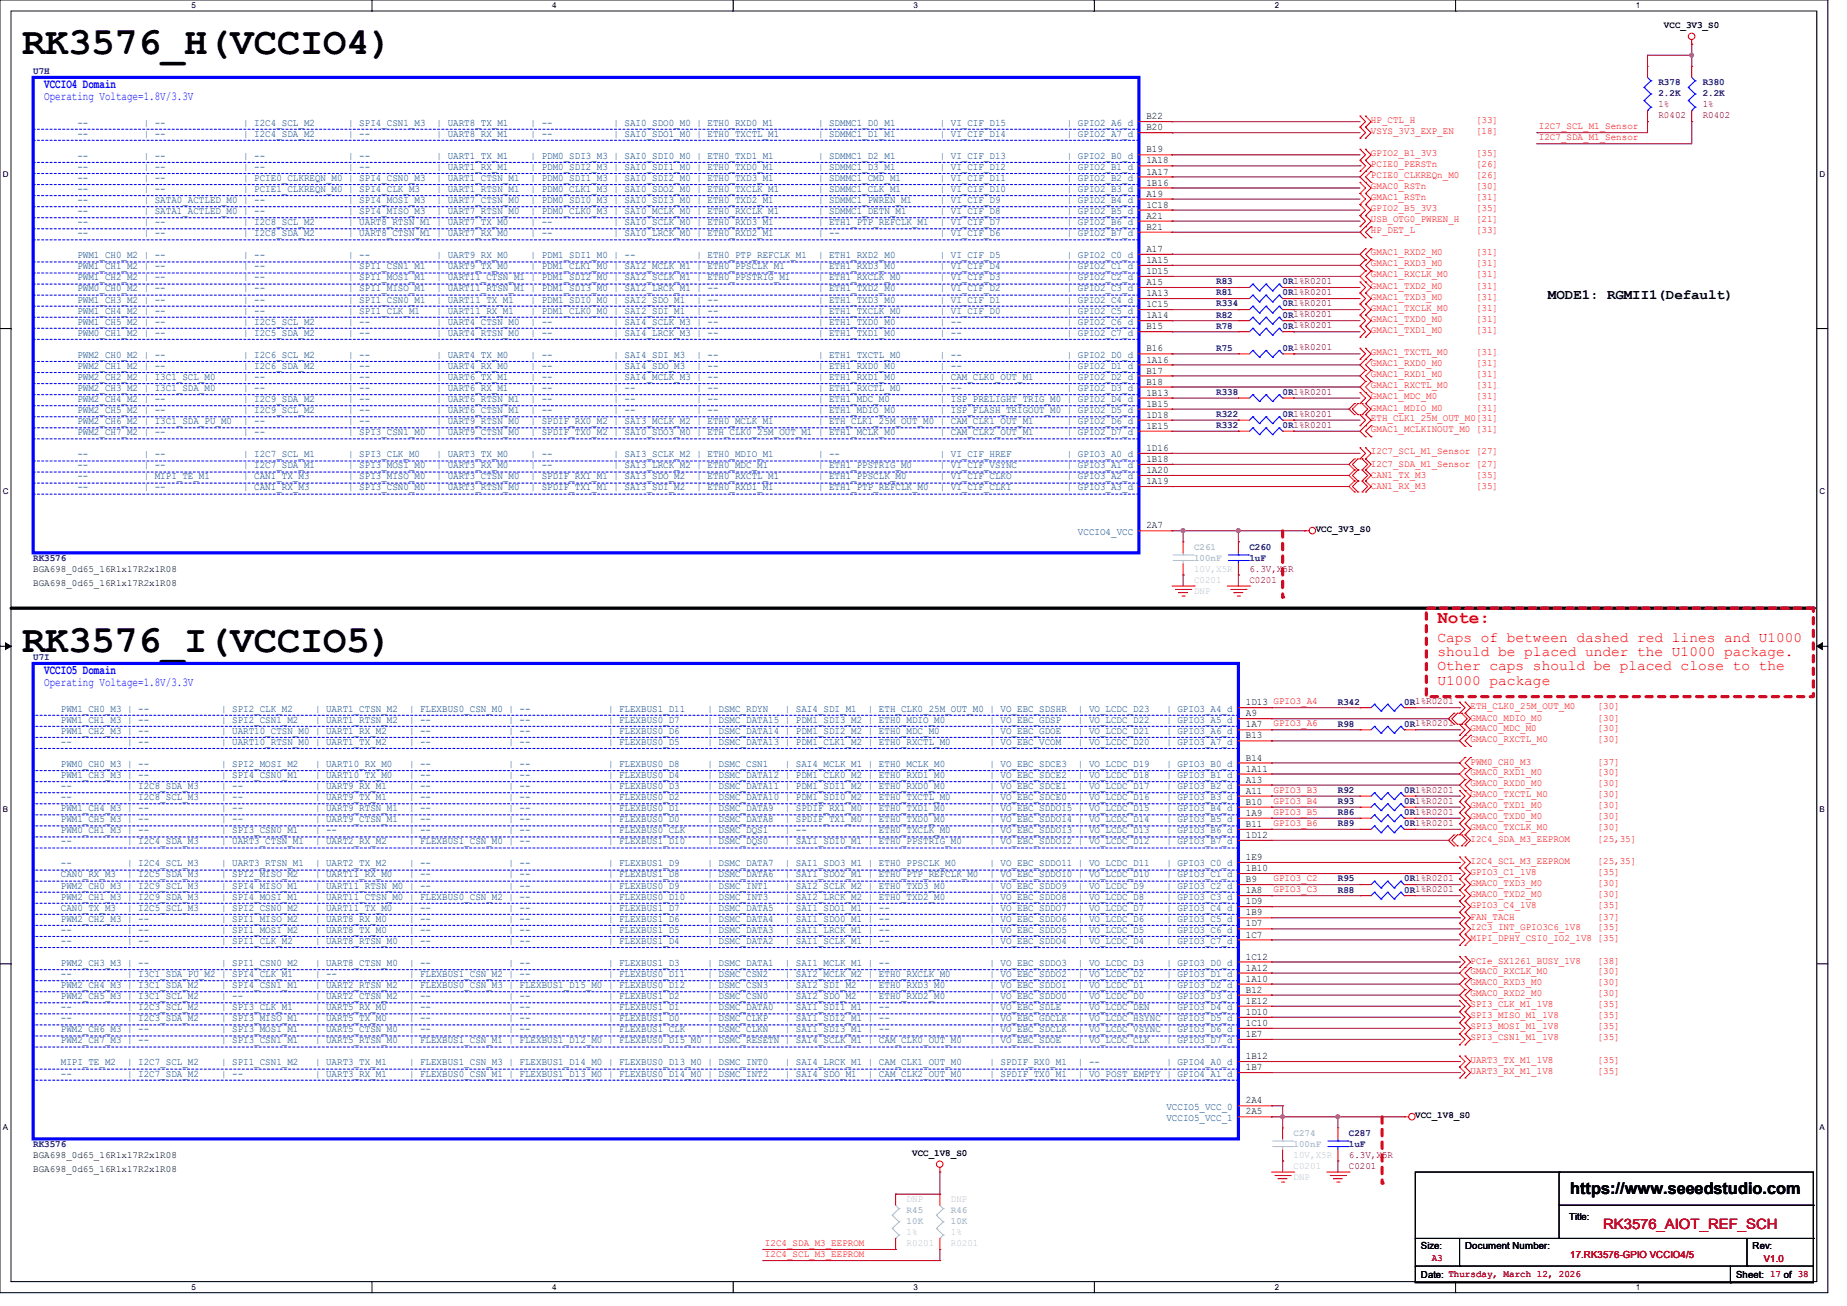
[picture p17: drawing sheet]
<svg xmlns="http://www.w3.org/2000/svg" width="297mm" height="210mm" viewBox="0 0 297 210" stroke-linecap="round" stroke-linejoin="round" font-family="sans-serif">
<defs><g id="words">
<g font-size="6.2">
<text x="3.6" y="8.8">RK3576_H(VCCIO4)</text>
<text x="3.6" y="104.8">RK3576_I(VCCIO5)</text>
</g>
<text font-size="2.8" fill="#f00" x="231.1" y="100.2">Note:</text>
<text font-size="2.6" x="252.5" y="191.9">https://www.seeedstudio.com</text>
<text font-size="2.3" x="248.9" y="48.1">MODE1: RGMII1(Default)</text>
<g font-size="2.3" fill="#f00">
<text x="231.1" y="103.2">Caps of between dashed red lines and U1000</text>
<text x="231.1" y="105.5">should be placed under the U1000 package.</text>
<text x="231.1" y="107.8">Other caps should be placed close to the</text>
<text x="231.1" y="110.1">U1000 package</text>
</g>
<text font-size="2.3" fill="#800000" x="257.8" y="197.7">RK3576_AIOT_REF_SCH</text>
<g font-size="2.1" fill="#00f">
<text x="7.1" y="14.2">VCCIO4 Domain</text>
<text x="7.1" y="108.4">VCCIO5 Domain</text>
</g>
<g font-size="1.9" fill="#00f">
<text x="7.1" y="16.1">Operating Voltage=1.8V/3.3V</text>
<text x="7.1" y="110.3">Operating Voltage=1.8V/3.3V</text>
</g>
<g font-size="1.6">
<text x="267.6" y="4.5">VCC_3V3_S0</text>
<text x="184.3" y="19.2">B22</text>
<text x="184.3" y="21">B20</text>
<text x="184.3" y="24.5">B19</text>
<text x="184.3" y="26.3">1A18</text>
<text x="184.3" y="28.1">1A17</text>
<text x="184.3" y="29.8">1B16</text>
<text x="184.3" y="31.6">A19</text>
<text x="184.3" y="33.4">1C18</text>
<text x="184.3" y="35.2">A21</text>
<text x="184.3" y="37">B21</text>
<text x="184.3" y="40.5">A17</text>
<text x="184.3" y="42.3">1A15</text>
<text x="184.3" y="44.1">1D15</text>
<text x="184.3" y="45.8">A15</text>
<text x="184.3" y="47.6">1A13</text>
<text x="184.3" y="49.4">1C15</text>
<text x="184.3" y="51.2">1A14</text>
<text x="184.3" y="53">B15</text>
<text x="184.3" y="56.5">B16</text>
<text x="184.3" y="58.3">1A16</text>
<text x="184.3" y="60.1">B17</text>
<text x="184.3" y="61.8">B18</text>
<text x="184.3" y="63.6">1B13</text>
<text x="184.3" y="65.4">1B15</text>
<text x="184.3" y="67.2">1D18</text>
<text x="184.3" y="69">1E15</text>
<text x="184.3" y="72.5">1D16</text>
<text x="184.3" y="74.3">1B18</text>
<text x="184.3" y="76.1">1A20</text>
<text x="184.3" y="77.9">1A19</text>
<text x="184.3" y="85">2A7</text>
<text x="211.6" y="85.6">VCC_3V3_S0</text>
<text x="5.3" y="91.9">BGA698_0d65_16R1x17R2x1R08</text>
<text x="5.3" y="94.2">BGA698_0d65_16R1x17R2x1R08</text>
<text x="200.3" y="113.4">1D13 GPIO3_A4</text>
<text x="200.3" y="115.2">A9</text>
<text x="200.3" y="117">1A7</text>
<text x="200.3" y="118.7">B13</text>
<text x="200.3" y="122.3">B14</text>
<text x="200.3" y="124.1">1A11</text>
<text x="200.3" y="125.9">A13</text>
<text x="200.3" y="127.6">A11</text>
<text x="200.3" y="129.4">B10</text>
<text x="200.3" y="131.2">1A9</text>
<text x="200.3" y="133">B11</text>
<text x="200.3" y="134.7">1D12</text>
<text x="200.3" y="138.3">1E9</text>
<text x="200.3" y="140.1">1B10</text>
<text x="200.3" y="141.9">B9</text>
<text x="200.3" y="143.6">1A8</text>
<text x="200.3" y="145.4">1D9</text>
<text x="200.3" y="147.2">1B9</text>
<text x="200.3" y="149">1D7</text>
<text x="200.3" y="150.7">1C7</text>
<text x="200.3" y="154.3">1C12</text>
<text x="200.3" y="156.1">1A12</text>
<text x="200.3" y="157.9">1A10</text>
<text x="200.3" y="159.6">B12</text>
<text x="200.3" y="161.4">1E12</text>
<text x="200.3" y="163.2">1D10</text>
<text x="200.3" y="165">1C10</text>
<text x="200.3" y="166.8">1E7</text>
<text x="200.3" y="170.3">1B12</text>
<text x="200.3" y="172.1">1B7</text>
<text x="200.3" y="177.4">2A4</text>
<text x="200.3" y="179.2">2A5</text>
<text x="227.6" y="179.8">VCC_1V8_S0</text>
<text x="146.7" y="185.8">VCC_1V8_S0</text>
<text x="5.3" y="186.1">BGA698_0d65_16R1x17R2x1R08</text>
<text x="5.3" y="188.5">BGA698_0d65_16R1x17R2x1R08</text>
<text x="252.3" y="196.1">Title:</text>
<text x="228.5" y="200.9">Size:</text>
<text x="235.6" y="200.9">Document Number:</text>
<text x="281.8" y="200.9">Rev:</text>
<text x="228.5" y="205.6">Date: Thursday, March 12, 2026</text>
<text x="279.2" y="205.6">Sheet: 17 of 38</text>
</g>
<g font-size="1.6" fill="#000080">
<text x="5.3" y="11.9">U7H</text>
<text x="266.7" y="13.7">R378</text>
<text x="266.7" y="15.5">2.2K</text>
<text x="273.8" y="13.7">R380</text>
<text x="273.8" y="15.5">2.2K</text>
<text x="195.6" y="45.7">R83</text>
<text x="195.6" y="47.5">R81</text>
<text x="206.2" y="45.7">0R1%R0201</text>
<text x="206.2" y="47.5">0R1%R0201</text>
<text x="195.6" y="49.3">R334</text>
<text x="195.6" y="52.8">R78</text>
<text x="195.6" y="51.1">R82</text>
<text x="206.2" y="49.3">0R1%R0201</text>
<text x="206.2" y="52.8">0R1%R0201</text>
<text x="206.2" y="51.1">0R1%R0201</text>
<text x="195.6" y="56.4">R75</text>
<text x="206.2" y="56.4">0R1%R0201</text>
<text x="195.6" y="63.5">R338</text>
<text x="206.2" y="63.5">0R1%R0201</text>
<text x="195.6" y="67.1">R322</text>
<text x="195.6" y="68.8">R332</text>
<text x="206.2" y="67.1">0R1%R0201</text>
<text x="206.2" y="68.8">0R1%R0201</text>
<text x="200.9" y="88.4">C260</text>
<text x="5.3" y="90.2">RK3576</text>
<text x="200.9" y="90.2">1uF</text>
<text x="5.3" y="106.2">U7I</text>
<text x="215.1" y="113.3">R342</text>
<text x="225.8" y="113.3">0R1%R0201</text>
<text x="215.1" y="116.8">R98</text>
<text x="225.8" y="116.8">0R1%R0201</text>
<text x="215.1" y="131.1">R86</text>
<text x="215.1" y="129.3">R93</text>
<text x="215.1" y="127.5">R92</text>
<text x="225.8" y="131.1">0R1%R0201</text>
<text x="225.8" y="129.3">0R1%R0201</text>
<text x="225.8" y="127.5">0R1%R0201</text>
<text x="215.1" y="132.8">R89</text>
<text x="225.8" y="132.8">0R1%R0201</text>
<text x="215.1" y="141.7">R95</text>
<text x="215.1" y="143.5">R88</text>
<text x="225.8" y="141.7">0R1%R0201</text>
<text x="225.8" y="143.5">0R1%R0201</text>
<text x="5.3" y="184.4">RK3576</text>
<text x="216.9" y="182.6">C287</text>
<text x="216.9" y="184.4">1uF</text>
</g>
<g font-size="1.6" fill="#800000">
<text x="266.7" y="17.2">1%</text>
<text x="273.8" y="17.2">1%</text>
<text x="266.7" y="19">R0402</text>
<text x="273.8" y="19">R0402</text>
<text x="200.9" y="93.7">C0201</text>
<text x="200.9" y="91.9">6.3V,X5R</text>
<text x="216.9" y="187.9">C0201</text>
<text x="216.9" y="186.1">6.3V,X5R</text>
<text x="230.2" y="202.7">A3</text>
<text x="252.5" y="202.4">17.RK3576-GPIO VCCIO4/5</text>
<text x="283.6" y="202.9">V1.0</text>
</g>
<g font-size="1.6" fill="#004080">
<text x="12.4" y="20.2">--</text>
<text x="12.4" y="22">--</text>
<text x="23.1" y="20.2">| --</text>
<text x="23.1" y="22">| --</text>
<text x="39.1" y="20.2">| I2C4_SCL_M2</text>
<text x="39.1" y="22">| I2C4_SDA_M2</text>
<text x="56" y="20.2">| SPI4_CSN1_M3</text>
<text x="56" y="22">| --</text>
<text x="70.2" y="20.2">| UART8_TX_M1</text>
<text x="70.2" y="22">| UART8_RX_M1</text>
<text x="85.3" y="20.2">| --</text>
<text x="85.3" y="22">| --</text>
<text x="98.7" y="20.2">| SAI0_SDO0_M0 | ETH0_RXD0_M1</text>
<text x="98.7" y="22">| SAI0_SDO1_M0 | ETH0_TXCTL_M1</text>
<text x="131.5" y="20.2">| SDMMC1_D0_M1</text>
<text x="131.5" y="22">| SDMMC1_D1_M1</text>
<text x="151.1" y="20.2">| VI_CIF_D15</text>
<text x="151.1" y="22">| VI_CIF_D14</text>
<text x="171.6" y="20.2">| GPIO2_A6_d</text>
<text x="171.6" y="22">| GPIO2_A7_d</text>
<text x="12.4" y="25.5">--</text>
<text x="12.4" y="27.3">--</text>
<text x="12.4" y="29.1">--</text>
<text x="23.1" y="25.5">| --</text>
<text x="23.1" y="27.3">| --</text>
<text x="23.1" y="29.1">| --</text>
<text x="39.1" y="25.5">| --</text>
<text x="39.1" y="27.3">| --</text>
<text x="39.1" y="29.1">| PCIE0_CLKREQN_M0 | SPI4_CSN0_M3</text>
<text x="56" y="25.5">| --</text>
<text x="56" y="27.3">| --</text>
<text x="70.2" y="25.5">| UART1_TX_M1</text>
<text x="70.2" y="27.3">| UART1_RX_M1</text>
<text x="70.2" y="29.1">| UART1_CTSN_M1</text>
<text x="85.3" y="25.5">| PDM0_SDI3_M3 | SAI0_SDI0_M0 | ETH0_TXD1_M1</text>
<text x="85.3" y="27.3">| PDM0_SDI2_M3 | SAI0_SDI1_M0 | ETH0_TXD0_M1</text>
<text x="85.3" y="29.1">| PDM0_SDI1_M3 | SAI0_SDI2_M0 | ETH0_TXD3_M1</text>
<text x="131.5" y="25.5">| SDMMC1_D2_M1</text>
<text x="131.5" y="27.3">| SDMMC1_D3_M1</text>
<text x="131.5" y="29.1">| SDMMC1_CMD_M1</text>
<text x="151.1" y="25.5">| VI_CIF_D13</text>
<text x="151.1" y="27.3">| VI_CIF_D12</text>
<text x="151.1" y="29.1">| VI_CIF_D11</text>
<text x="171.6" y="25.5">| GPIO2_B0_d</text>
<text x="171.6" y="27.3">| GPIO2_B1_d</text>
<text x="171.6" y="29.1">| GPIO2_B2_d</text>
<text x="12.4" y="30.9">--</text>
<text x="12.4" y="32.6">--</text>
<text x="12.4" y="34.4">--</text>
<text x="23.1" y="30.9">| --</text>
<text x="23.1" y="32.6">| SATA0_ACTLED_M0 | --</text>
<text x="23.1" y="34.4">| SATA1_ACTLED_M0 | --</text>
<text x="39.1" y="30.9">| PCIE1_CLKREQN_M0 | SPI4_CLK_M3</text>
<text x="56" y="32.6">| SPI4_MOSI_M3</text>
<text x="56" y="34.4">| SPI4_MISO_M3</text>
<text x="70.2" y="30.9">| UART1_RTSN_M1</text>
<text x="70.2" y="32.6">| UART7_CTSN_M0</text>
<text x="70.2" y="34.4">| UART7_RTSN_M0</text>
<text x="85.3" y="30.9">| PDM0_CLK1_M3 | SAI0_SDO2_M0 | ETH0_TXCLK_M1</text>
<text x="85.3" y="32.6">| PDM0_SDI0_M3 | SAI0_SDI3_M0 | ETH0_TXD2_M1</text>
<text x="85.3" y="34.4">| PDM0_CLK0_M3 | SAI0_MCLK_M0 | ETH0_RXCLK_M1</text>
<text x="131.5" y="30.9">| SDMMC1_CLK_M1</text>
<text x="131.5" y="32.6">| SDMMC1_PWREN_M1</text>
<text x="131.5" y="34.4">| SDMMC1_DETN_M1</text>
<text x="151.1" y="30.9">| VI_CIF_D10</text>
<text x="151.1" y="32.6">| VI_CIF_D9</text>
<text x="151.1" y="34.4">| VI_CIF_D8</text>
<text x="171.6" y="30.9">| GPIO2_B3_d</text>
<text x="171.6" y="32.6">| GPIO2_B4_d</text>
<text x="171.6" y="34.4">| GPIO2_B5_d</text>
<text x="12.4" y="36.2">--</text>
<text x="12.4" y="38">--</text>
<text x="12.4" y="41.5">PWM1_CH0_M2 | --</text>
<text x="23.1" y="36.2">| --</text>
<text x="23.1" y="38">| --</text>
<text x="39.1" y="36.2">| I2C8_SCL_M2</text>
<text x="39.1" y="38">| I2C8_SDA_M2</text>
<text x="39.1" y="41.5">| --</text>
<text x="56" y="36.2">| UART8_RTSN_M1 | UART7_TX_M0</text>
<text x="56" y="38">| UART8_CTSN_M1 | UART7_RX_M0</text>
<text x="56" y="41.5">| --</text>
<text x="70.2" y="41.5">| UART9_RX_M0</text>
<text x="85.3" y="36.2">| --</text>
<text x="85.3" y="38">| --</text>
<text x="85.3" y="41.5">| PDM1_SDI1_M0 | --</text>
<text x="98.7" y="36.2">| SAI0_SCLK_M0 | ETH0_RXD3_M1</text>
<text x="98.7" y="38">| SAI0_LRCK_M0 | ETH0_RXD2_M1</text>
<text x="112" y="41.5">| ETH0_PTP_REFCLK_M1</text>
<text x="131.5" y="36.2">| ETH1_PTP_REFCLK_M1</text>
<text x="131.5" y="38">| --</text>
<text x="131.5" y="41.5">| ETH1_RXD2_M0</text>
<text x="151.1" y="36.2">| VI_CIF_D7</text>
<text x="151.1" y="38">| VI_CIF_D6</text>
<text x="151.1" y="41.5">| VI_CIF_D5</text>
<text x="171.6" y="36.2">| GPIO2_B6_d</text>
<text x="171.6" y="38">| GPIO2_B7_d</text>
<text x="171.6" y="41.5">| GPIO2_C0_d</text>
<text x="12.4" y="43.3">PWM1_CH1_M2 | --</text>
<text x="12.4" y="45.1">PWM1_CH2_M2 | --</text>
<text x="12.4" y="46.9">PWM0_CH0_M2 | --</text>
<text x="39.1" y="43.3">| --</text>
<text x="39.1" y="45.1">| --</text>
<text x="39.1" y="46.9">| --</text>
<text x="56" y="43.3">| SPI1_CSN1_M1</text>
<text x="56" y="45.1">| SPI1_MOSI_M1</text>
<text x="56" y="46.9">| SPI1_MISO_M1</text>
<text x="70.2" y="43.3">| UART9_TX_M0</text>
<text x="70.2" y="45.1">| UART11_CTSN_M1 | PDM1_SDI2_M0 | SAI2_SCLK_M1 | ETH0_PPSTRIG_M1</text>
<text x="70.2" y="46.9">| UART11_RTSN_M1 | PDM1_SDI3_M0 | SAI2_LRCK_M1 | --</text>
<text x="85.3" y="43.3">| PDM1_CLK1_M0 | SAI2_MCLK_M1 | ETH0_PPSCLK_M1</text>
<text x="131.5" y="43.3">| ETH1_RXD3_M0</text>
<text x="131.5" y="45.1">| ETH1_RXCLK_M0</text>
<text x="131.5" y="46.9">| ETH1_TXD2_M0</text>
<text x="151.1" y="43.3">| VI_CIF_D4</text>
<text x="151.1" y="45.1">| VI_CIF_D3</text>
<text x="151.1" y="46.9">| VI_CIF_D2</text>
<text x="171.6" y="43.3">| GPIO2_C1_d</text>
<text x="171.6" y="45.1">| GPIO2_C2_d</text>
<text x="171.6" y="46.9">| GPIO2_C3_d</text>
<text x="12.4" y="48.6">PWM1_CH3_M2 | --</text>
<text x="12.4" y="50.4">PWM1_CH4_M2 | --</text>
<text x="12.4" y="52.2">PWM1_CH5_M2 | --</text>
<text x="12.4" y="54">PWM0_CH1_M2 | --</text>
<text x="39.1" y="48.6">| --</text>
<text x="39.1" y="50.4">| --</text>
<text x="39.1" y="52.2">| I2C5_SCL_M2</text>
<text x="39.1" y="54">| I2C5_SDA_M2</text>
<text x="56" y="48.6">| SPI1_CSN0_M1</text>
<text x="56" y="50.4">| SPI1_CLK_M1</text>
<text x="56" y="52.2">| --</text>
<text x="56" y="54">| --</text>
<text x="70.2" y="48.6">| UART11_TX_M1</text>
<text x="70.2" y="50.4">| UART11_RX_M1</text>
<text x="70.2" y="52.2">| UART4_CTSN_M0</text>
<text x="70.2" y="54">| UART4_RTSN_M0</text>
<text x="85.3" y="48.6">| PDM1_SDI0_M0 | SAI2_SDO_M1</text>
<text x="85.3" y="50.4">| PDM1_CLK0_M0 | SAI2_SDI_M1</text>
<text x="85.3" y="52.2">| --</text>
<text x="85.3" y="54">| --</text>
<text x="98.7" y="52.2">| SAI4_SCLK_M3 | --</text>
<text x="98.7" y="54">| SAI4_LRCK_M3 | --</text>
<text x="112" y="48.6">| --</text>
<text x="112" y="50.4">| --</text>
<text x="131.5" y="48.6">| ETH1_TXD3_M0</text>
<text x="131.5" y="50.4">| ETH1_TXCLK_M0</text>
<text x="131.5" y="52.2">| ETH1_TXD0_M0</text>
<text x="131.5" y="54">| ETH1_TXD1_M0</text>
<text x="151.1" y="48.6">| VI_CIF_D1</text>
<text x="151.1" y="50.4">| VI_CIF_D0</text>
<text x="151.1" y="52.2">| --</text>
<text x="151.1" y="54">| --</text>
<text x="171.6" y="48.6">| GPIO2_C4_d</text>
<text x="171.6" y="50.4">| GPIO2_C5_d</text>
<text x="171.6" y="52.2">| GPIO2_C6_d</text>
<text x="171.6" y="54">| GPIO2_C7_d</text>
<text x="12.4" y="57.5">PWM2_CH0_M2 | --</text>
<text x="12.4" y="59.3">PWM2_CH1_M2 | --</text>
<text x="39.1" y="57.5">| I2C6_SCL_M2</text>
<text x="39.1" y="59.3">| I2C6_SDA_M2</text>
<text x="56" y="57.5">| --</text>
<text x="56" y="59.3">| --</text>
<text x="70.2" y="57.5">| UART4_TX_M0</text>
<text x="70.2" y="59.3">| UART4_RX_M0</text>
<text x="85.3" y="57.5">| --</text>
<text x="85.3" y="59.3">| --</text>
<text x="98.7" y="57.5">| SAI4_SDI_M3</text>
<text x="98.7" y="59.3">| SAI4_SDO_M3</text>
<text x="112" y="57.5">| --</text>
<text x="112" y="59.3">| --</text>
<text x="131.5" y="57.5">| ETH1_TXCTL_M0</text>
<text x="131.5" y="59.3">| ETH1_RXD0_M0</text>
<text x="151.1" y="57.5">| --</text>
<text x="151.1" y="59.3">| --</text>
<text x="171.6" y="57.5">| GPIO2_D0_d</text>
<text x="171.6" y="59.3">| GPIO2_D1_d</text>
<text x="12.4" y="61.1">PWM2_CH2_M2 | I3C1_SCL_M0</text>
<text x="12.4" y="62.9">PWM2_CH3_M2 | I3C1_SDA_M0</text>
<text x="12.4" y="64.6">PWM2_CH4_M2 | --</text>
<text x="39.1" y="61.1">| --</text>
<text x="39.1" y="62.9">| --</text>
<text x="39.1" y="64.6">| I2C9_SDA_M2</text>
<text x="56" y="61.1">| --</text>
<text x="56" y="62.9">| --</text>
<text x="56" y="64.6">| --</text>
<text x="70.2" y="61.1">| UART6_TX_M1</text>
<text x="70.2" y="62.9">| UART6_RX_M1</text>
<text x="70.2" y="64.6">| UART6_RTSN_M1</text>
<text x="85.3" y="61.1">| --</text>
<text x="85.3" y="62.9">| --</text>
<text x="85.3" y="64.6">| --</text>
<text x="98.7" y="61.1">| SAI4_MCLK_M3 | --</text>
<text x="98.7" y="62.9">| --</text>
<text x="98.7" y="64.6">| --</text>
<text x="112" y="62.9">| --</text>
<text x="112" y="64.6">| --</text>
<text x="131.5" y="61.1">| ETH1_RXD1_M0</text>
<text x="131.5" y="62.9">| ETH1_RXCTL_M0</text>
<text x="131.5" y="64.6">| ETH1_MDC_M0</text>
<text x="151.1" y="61.1">| CAM_CLK0_OUT_M1</text>
<text x="151.1" y="62.9">| --</text>
<text x="151.1" y="64.6">| ISP_PRELIGHT_TRIG_M0 | GPIO2_D4_d</text>
<text x="171.6" y="61.1">| GPIO2_D2_d</text>
<text x="171.6" y="62.9">| GPIO2_D3_d</text>
<text x="12.4" y="66.4">PWM2_CH5_M2 | --</text>
<text x="12.4" y="68.2">PWM2_CH6_M2 | I3C1_SDA_PU_M0</text>
<text x="12.4" y="70">PWM2_CH7_M2 | --</text>
<text x="39.1" y="66.4">| I2C9_SCL_M2</text>
<text x="39.1" y="68.2">| --</text>
<text x="39.1" y="70">| --</text>
<text x="56" y="66.4">| --</text>
<text x="56" y="68.2">| --</text>
<text x="56" y="70">| SPI3_CSN1_M0</text>
<text x="70.2" y="66.4">| UART6_CTSN_M1</text>
<text x="70.2" y="68.2">| UART9_RTSN_M0</text>
<text x="70.2" y="70">| UART9_CTSN_M0</text>
<text x="85.3" y="66.4">| --</text>
<text x="85.3" y="68.2">| SPDIF_RX0_M2 | SAI3_MCLK_M2 | ETH0_MCLK_M1</text>
<text x="85.3" y="70">| SPDIF_TX0_M2 | SAI0_SDO3_M0 | ETH_CLK0_25M_OUT_M1 | ETH1_MCLK_M0</text>
<text x="98.7" y="66.4">| --</text>
<text x="112" y="66.4">| --</text>
<text x="131.5" y="66.4">| ETH1_MDIO_M0</text>
<text x="131.5" y="68.2">| ETH_CLK1_25M_OUT_M0 | CAM_CLK1_OUT_M1</text>
<text x="151.1" y="66.4">| ISP_FLASH_TRIGOUT_M0 | GPIO2_D5_d</text>
<text x="151.1" y="70">| CAM_CLK2_OUT_M1</text>
<text x="171.6" y="68.2">| GPIO2_D6_d</text>
<text x="171.6" y="70">| GPIO2_D7_d</text>
<text x="12.4" y="73.5">--</text>
<text x="12.4" y="75.3">--</text>
<text x="12.4" y="77.1">--</text>
<text x="23.1" y="73.5">| --</text>
<text x="23.1" y="75.3">| --</text>
<text x="23.1" y="77.1">| MIPI_TE_M1</text>
<text x="39.1" y="73.5">| I2C7_SCL_M1</text>
<text x="39.1" y="75.3">| I2C7_SDA_M1</text>
<text x="39.1" y="77.1">| CAN1_TX_M3</text>
<text x="56" y="73.5">| SPI3_CLK_M0</text>
<text x="56" y="75.3">| SPI3_MOSI_M0</text>
<text x="56" y="77.1">| SPI3_MISO_M0</text>
<text x="70.2" y="73.5">| UART3_TX_M0</text>
<text x="70.2" y="75.3">| UART3_RX_M0</text>
<text x="70.2" y="77.1">| UART3_CTSN_M0</text>
<text x="85.3" y="73.5">| --</text>
<text x="85.3" y="75.3">| --</text>
<text x="85.3" y="77.1">| SPDIF_RX1_M1 | SAI3_SDO_M2</text>
<text x="98.7" y="73.5">| SAI3_SCLK_M2 | ETH0_MDIO_M1</text>
<text x="98.7" y="75.3">| SAI3_LRCK_M2 | ETH0_MDC_M1</text>
<text x="112" y="77.1">| ETH0_RXCTL_M1</text>
<text x="131.5" y="73.5">| --</text>
<text x="131.5" y="75.3">| ETH1_PPSTRIG_M0</text>
<text x="131.5" y="77.1">| ETH1_PPSCLK_M0</text>
<text x="151.1" y="73.5">| VI_CIF_HREF</text>
<text x="151.1" y="75.3">| VI_CIF_VSYNC</text>
<text x="151.1" y="77.1">| VI_CIF_CLKO</text>
<text x="171.6" y="73.5">| GPIO3_A0_d</text>
<text x="171.6" y="75.3">| GPIO3_A1_d</text>
<text x="171.6" y="77.1">| GPIO3_A2_d</text>
<text x="12.4" y="78.9">--</text>
<text x="23.1" y="78.9">| --</text>
<text x="39.1" y="78.9">| CAN1_RX_M3</text>
<text x="56" y="78.9">| SPI3_CSN0_M0</text>
<text x="70.2" y="78.9">| UART3_RTSN_M0</text>
<text x="85.3" y="78.9">| SPDIF_TX1_M1 | SAI3_SDI_M2</text>
<text x="112" y="78.9">| ETH0_RXD1_M1</text>
<text x="131.5" y="78.9">| ETH1_PTP_REFCLK_M0</text>
<text x="151.1" y="78.9">| VI_CIF_CLKI</text>
<text x="171.6" y="78.9">| GPIO3_A3_d</text>
<text x="173.3" y="86">VCCIO4_VCC</text>
<text x="9.8" y="114.4">PWM1_CH0_M3 | --</text>
<text x="9.8" y="116.2">PWM1_CH1_M3 | --</text>
<text x="9.8" y="118">PWM1_CH2_M3 | --</text>
<text x="9.8" y="119.8">--</text>
<text x="20.4" y="119.8">| --</text>
<text x="35.6" y="114.4">| SPI2_CLK_M2</text>
<text x="35.6" y="116.2">| SPI2_CSN1_M2</text>
<text x="35.6" y="118">| UART10_CTSN_M0 | UART1_RX_M2</text>
<text x="35.6" y="119.8">| UART10_RTSN_M0 | UART1_TX_M2</text>
<text x="50.7" y="114.4">| UART1_CTSN_M2</text>
<text x="50.7" y="116.2">| UART1_RTSN_M2</text>
<text x="65.8" y="114.4">| FLEXBUS0_CSN_M0 | --</text>
<text x="65.8" y="116.2">| --</text>
<text x="65.8" y="118">| --</text>
<text x="65.8" y="119.8">| --</text>
<text x="81.8" y="116.2">| --</text>
<text x="81.8" y="118">| --</text>
<text x="81.8" y="119.8">| --</text>
<text x="97.8" y="114.4">| FLEXBUS1_D11</text>
<text x="97.8" y="116.2">| FLEXBUS0_D7</text>
<text x="97.8" y="118">| FLEXBUS0_D6</text>
<text x="97.8" y="119.8">| FLEXBUS0_D5</text>
<text x="113.8" y="114.4">| DSMC_RDYN</text>
<text x="113.8" y="116.2">| DSMC_DATA15 | PDM1_SDI3_M2 | ETH0_MDIO_M0</text>
<text x="113.8" y="118">| DSMC_DATA14 | PDM1_SDI2_M2 | ETH0_MDC_M0</text>
<text x="113.8" y="119.8">| DSMC_DATA13 | PDM1_CLK1_M2 | ETH0_RXCTL_M0</text>
<text x="126.2" y="114.4">| SAI4_SDI_M1</text>
<text x="139.5" y="114.4">| ETH_CLK0_25M_OUT_M0 | VO_EBC_SDSHR</text>
<text x="159.1" y="116.2">| VO_EBC_GDSP</text>
<text x="159.1" y="118">| VO_EBC_GDOE</text>
<text x="159.1" y="119.8">| VO_EBC_VCOM</text>
<text x="173.3" y="114.4">| VO_LCDC_D23</text>
<text x="173.3" y="116.2">| VO_LCDC_D22</text>
<text x="173.3" y="118">| VO_LCDC_D21</text>
<text x="173.3" y="119.8">| VO_LCDC_D20</text>
<text x="187.6" y="114.4">| GPIO3_A4_d</text>
<text x="187.6" y="116.2">| GPIO3_A5_d</text>
<text x="187.6" y="118">| GPIO3_A6_d</text>
<text x="187.6" y="119.8">| GPIO3_A7_d</text>
<text x="9.8" y="123.3">PWM0_CH0_M3 | --</text>
<text x="9.8" y="125.1">PWM1_CH3_M3 | --</text>
<text x="35.6" y="123.3">| SPI2_MOSI_M2</text>
<text x="35.6" y="125.1">| SPI4_CSN0_M1</text>
<text x="50.7" y="123.3">| UART10_RX_M0</text>
<text x="50.7" y="125.1">| UART10_TX_M0</text>
<text x="65.8" y="123.3">| --</text>
<text x="65.8" y="125.1">| --</text>
<text x="81.8" y="123.3">| --</text>
<text x="81.8" y="125.1">| --</text>
<text x="97.8" y="123.3">| FLEXBUS0_D8</text>
<text x="97.8" y="125.1">| FLEXBUS0_D4</text>
<text x="113.8" y="123.3">| DSMC_CSN1</text>
<text x="113.8" y="125.1">| DSMC_DATA12 | PDM1_CLK0_M2 | ETH0_RXD1_M0</text>
<text x="126.2" y="123.3">| SAI4_MCLK_M1 | ETH0_MCLK_M0</text>
<text x="159.1" y="123.3">| VO_EBC_SDCE3</text>
<text x="159.1" y="125.1">| VO_EBC_SDCE2</text>
<text x="173.3" y="123.3">| VO_LCDC_D19</text>
<text x="173.3" y="125.1">| VO_LCDC_D18</text>
<text x="187.6" y="123.3">| GPIO3_B0_d</text>
<text x="187.6" y="125.1">| GPIO3_B1_d</text>
<text x="9.8" y="126.9">--</text>
<text x="9.8" y="128.7">--</text>
<text x="9.8" y="130.4">PWM1_CH4_M3 | --</text>
<text x="20.4" y="126.9">| I2C8_SDA_M3</text>
<text x="20.4" y="128.7">| I2C8_SCL_M3</text>
<text x="35.6" y="126.9">| --</text>
<text x="35.6" y="128.7">| --</text>
<text x="35.6" y="130.4">| --</text>
<text x="50.7" y="126.9">| UART9_RX_M1</text>
<text x="50.7" y="128.7">| UART9_TX_M1</text>
<text x="50.7" y="130.4">| UART9_RTSN_M1</text>
<text x="65.8" y="126.9">| --</text>
<text x="65.8" y="128.7">| --</text>
<text x="65.8" y="130.4">| --</text>
<text x="81.8" y="126.9">| --</text>
<text x="81.8" y="128.7">| --</text>
<text x="81.8" y="130.4">| --</text>
<text x="97.8" y="126.9">| FLEXBUS0_D3</text>
<text x="97.8" y="128.7">| FLEXBUS0_D2</text>
<text x="97.8" y="130.4">| FLEXBUS0_D1</text>
<text x="113.8" y="126.9">| DSMC_DATA11 | PDM1_SDI1_M2 | ETH0_RXD0_M0</text>
<text x="113.8" y="128.7">| DSMC_DATA10 | PDM1_SDI0_M2 | ETH0_TXCTL_M0</text>
<text x="113.8" y="130.4">| DSMC_DATA9</text>
<text x="126.2" y="130.4">| SPDIF_RX1_M0 | ETH0_TXD1_M0</text>
<text x="159.1" y="126.9">| VO_EBC_SDCE1</text>
<text x="159.1" y="128.7">| VO_EBC_SDCE0</text>
<text x="159.1" y="130.4">| VO_EBC_SDDO15 | VO_LCDC_D15</text>
<text x="173.3" y="126.9">| VO_LCDC_D17</text>
<text x="173.3" y="128.7">| VO_LCDC_D16</text>
<text x="187.6" y="126.9">| GPIO3_B2_d</text>
<text x="187.6" y="128.7">| GPIO3_B3_d</text>
<text x="187.6" y="130.4">| GPIO3_B4_d</text>
<text x="9.8" y="132.2">PWM1_CH5_M3 | --</text>
<text x="9.8" y="134">PWM0_CH1_M3 | --</text>
<text x="9.8" y="135.8">--</text>
<text x="20.4" y="135.8">| I2C4_SDA_M3</text>
<text x="35.6" y="132.2">| --</text>
<text x="35.6" y="134">| SPI3_CSN0_M1</text>
<text x="35.6" y="135.8">| UART3_CTSN_M1</text>
<text x="50.7" y="132.2">| UART9_CTSN_M1</text>
<text x="50.7" y="134">| --</text>
<text x="50.7" y="135.8">| UART2_RX_M2</text>
<text x="65.8" y="132.2">| --</text>
<text x="65.8" y="134">| --</text>
<text x="65.8" y="135.8">| FLEXBUS1_CSN_M0 | --</text>
<text x="81.8" y="132.2">| --</text>
<text x="81.8" y="134">| --</text>
<text x="97.8" y="132.2">| FLEXBUS0_D0</text>
<text x="97.8" y="134">| FLEXBUS0_CLK</text>
<text x="97.8" y="135.8">| FLEXBUS1_D10</text>
<text x="113.8" y="132.2">| DSMC_DATA8</text>
<text x="113.8" y="134">| DSMC_DQS1</text>
<text x="113.8" y="135.8">| DSMC_DQS0</text>
<text x="126.2" y="132.2">| SPDIF_TX1_M0 | ETH0_TXD0_M0</text>
<text x="126.2" y="134">| --</text>
<text x="126.2" y="135.8">| SAI1_SDI0_M1 | ETH0_PPSTRIG_M0</text>
<text x="139.5" y="134">| ETH0_TXCLK_M0</text>
<text x="159.1" y="132.2">| VO_EBC_SDDO14 | VO_LCDC_D14</text>
<text x="159.1" y="134">| VO_EBC_SDDO13 | VO_LCDC_D13</text>
<text x="159.1" y="135.8">| VO_EBC_SDDO12 | VO_LCDC_D12</text>
<text x="187.6" y="132.2">| GPIO3_B5_d</text>
<text x="187.6" y="134">| GPIO3_B6_d</text>
<text x="187.6" y="135.8">| GPIO3_B7_d</text>
<text x="9.8" y="139.3">--</text>
<text x="9.8" y="141.1">CAN0_RX_M3</text>
<text x="9.8" y="142.9">PWM2_CH0_M3 | I2C9_SCL_M3</text>
<text x="20.4" y="139.3">| I2C4_SCL_M3</text>
<text x="20.4" y="141.1">| I2C5_SDA_M3</text>
<text x="35.6" y="139.3">| UART3_RTSN_M1</text>
<text x="35.6" y="141.1">| SPI2_MISO_M2</text>
<text x="35.6" y="142.9">| SPI4_MISO_M1</text>
<text x="50.7" y="139.3">| UART2_TX_M2</text>
<text x="50.7" y="141.1">| UART11_RX_M0</text>
<text x="50.7" y="142.9">| UART11_RTSN_M0 | --</text>
<text x="65.8" y="139.3">| --</text>
<text x="65.8" y="141.1">| --</text>
<text x="81.8" y="139.3">| --</text>
<text x="81.8" y="141.1">| --</text>
<text x="81.8" y="142.9">| --</text>
<text x="97.8" y="139.3">| FLEXBUS1_D9</text>
<text x="97.8" y="141.1">| FLEXBUS1_D8</text>
<text x="97.8" y="142.9">| FLEXBUS0_D9</text>
<text x="113.8" y="139.3">| DSMC_DATA7</text>
<text x="113.8" y="141.1">| DSMC_DATA6</text>
<text x="113.8" y="142.9">| DSMC_INT1</text>
<text x="126.2" y="139.3">| SAI1_SDO3_M1 | ETH0_PPSCLK_M0</text>
<text x="126.2" y="141.1">| SAI1_SDO2_M1 | ETH0_PTP_REFCLK_M0</text>
<text x="126.2" y="142.9">| SAI2_SCLK_M2 | ETH0_TXD3_M0</text>
<text x="159.1" y="139.3">| VO_EBC_SDDO11 | VO_LCDC_D11</text>
<text x="159.1" y="141.1">| VO_EBC_SDDO10 | VO_LCDC_D10</text>
<text x="159.1" y="142.9">| VO_EBC_SDDO9</text>
<text x="173.3" y="142.9">| VO_LCDC_D9</text>
<text x="187.6" y="139.3">| GPIO3_C0_d</text>
<text x="187.6" y="141.1">| GPIO3_C1_d</text>
<text x="187.6" y="142.9">| GPIO3_C2_d</text>
<text x="9.8" y="144.7">PWM2_CH1_M3 | I2C9_SDA_M3</text>
<text x="9.8" y="146.4">CAN0_TX_M3</text>
<text x="9.8" y="148.2">PWM2_CH2_M3 | --</text>
<text x="9.8" y="150">--</text>
<text x="20.4" y="146.4">| I2C5_SCL_M3</text>
<text x="20.4" y="150">| --</text>
<text x="35.6" y="144.7">| SPI4_MOSI_M1</text>
<text x="35.6" y="146.4">| SPI2_CSN0_M2</text>
<text x="35.6" y="148.2">| SPI1_MISO_M2</text>
<text x="35.6" y="150">| SPI1_MOSI_M2</text>
<text x="50.7" y="144.7">| UART11_CTSN_M0 | FLEXBUS0_CSN_M2 | --</text>
<text x="50.7" y="146.4">| UART11_TX_M0</text>
<text x="50.7" y="148.2">| UART8_RX_M0</text>
<text x="50.7" y="150">| UART8_TX_M0</text>
<text x="65.8" y="146.4">| --</text>
<text x="65.8" y="148.2">| --</text>
<text x="65.8" y="150">| --</text>
<text x="81.8" y="146.4">| --</text>
<text x="81.8" y="148.2">| --</text>
<text x="81.8" y="150">| --</text>
<text x="97.8" y="144.7">| FLEXBUS0_D10</text>
<text x="97.8" y="146.4">| FLEXBUS1_D7</text>
<text x="97.8" y="148.2">| FLEXBUS1_D6</text>
<text x="97.8" y="150">| FLEXBUS1_D5</text>
<text x="113.8" y="144.7">| DSMC_INT3</text>
<text x="113.8" y="146.4">| DSMC_DATA5</text>
<text x="113.8" y="148.2">| DSMC_DATA4</text>
<text x="113.8" y="150">| DSMC_DATA3</text>
<text x="126.2" y="144.7">| SAI2_LRCK_M2 | ETH0_TXD2_M0</text>
<text x="126.2" y="146.4">| SAI1_SDO1_M1 | --</text>
<text x="126.2" y="148.2">| SAI1_SDO0_M1 | --</text>
<text x="126.2" y="150">| SAI1_LRCK_M1 | --</text>
<text x="159.1" y="144.7">| VO_EBC_SDDO8</text>
<text x="159.1" y="146.4">| VO_EBC_SDDO7</text>
<text x="159.1" y="148.2">| VO_EBC_SDDO6</text>
<text x="159.1" y="150">| VO_EBC_SDDO5</text>
<text x="173.3" y="144.7">| VO_LCDC_D8</text>
<text x="173.3" y="146.4">| VO_LCDC_D7</text>
<text x="173.3" y="148.2">| VO_LCDC_D6</text>
<text x="173.3" y="150">| VO_LCDC_D5</text>
<text x="187.6" y="144.7">| GPIO3_C3_d</text>
<text x="187.6" y="146.4">| GPIO3_C4_d</text>
<text x="187.6" y="148.2">| GPIO3_C5_d</text>
<text x="187.6" y="150">| GPIO3_C6_d</text>
<text x="9.8" y="151.8">--</text>
<text x="9.8" y="155.3">PWM2_CH3_M3 | --</text>
<text x="20.4" y="151.8">| --</text>
<text x="35.6" y="151.8">| SPI1_CLK_M2</text>
<text x="35.6" y="155.3">| SPI1_CSN0_M2</text>
<text x="50.7" y="151.8">| UART8_RTSN_M0</text>
<text x="50.7" y="155.3">| UART8_CTSN_M0</text>
<text x="65.8" y="151.8">| --</text>
<text x="65.8" y="155.3">| --</text>
<text x="81.8" y="151.8">| --</text>
<text x="81.8" y="155.3">| --</text>
<text x="97.8" y="151.8">| FLEXBUS1_D4</text>
<text x="97.8" y="155.3">| FLEXBUS1_D3</text>
<text x="113.8" y="151.8">| DSMC_DATA2</text>
<text x="113.8" y="155.3">| DSMC_DATA1</text>
<text x="126.2" y="151.8">| SAI1_SCLK_M1 | --</text>
<text x="126.2" y="155.3">| SAI1_MCLK_M1 | --</text>
<text x="159.1" y="151.8">| VO_EBC_SDDO4</text>
<text x="159.1" y="155.3">| VO_EBC_SDDO3</text>
<text x="173.3" y="151.8">| VO_LCDC_D4</text>
<text x="173.3" y="155.3">| VO_LCDC_D3</text>
<text x="187.6" y="151.8">| GPIO3_C7_d</text>
<text x="187.6" y="155.3">| GPIO3_D0_d</text>
<text x="9.8" y="157.1">--</text>
<text x="9.8" y="158.9">PWM2_CH4_M3 | I3C1_SDA_M2</text>
<text x="9.8" y="160.7">PWM2_CH5_M3 | I3C1_SCL_M2</text>
<text x="20.4" y="157.1">| I3C1_SDA_PU_M2 | SPI4_CLK_M1</text>
<text x="35.6" y="158.9">| SPI4_CSN1_M1</text>
<text x="35.6" y="160.7">| --</text>
<text x="50.7" y="157.1">| --</text>
<text x="50.7" y="158.9">| UART2_RTSN_M2</text>
<text x="50.7" y="160.7">| UART2_CTSN_M2</text>
<text x="65.8" y="157.1">| FLEXBUS1_CSN_M2 | --</text>
<text x="65.8" y="158.9">| FLEXBUS0_CSN_M3 | FLEXBUS1_D15_M0 | FLEXBUS0_D12</text>
<text x="65.8" y="160.7">| --</text>
<text x="81.8" y="160.7">| --</text>
<text x="97.8" y="157.1">| FLEXBUS0_D11</text>
<text x="97.8" y="160.7">| FLEXBUS1_D2</text>
<text x="113.8" y="157.1">| DSMC_CSN2</text>
<text x="113.8" y="158.9">| DSMC_CSN3</text>
<text x="113.8" y="160.7">| DSMC_CSN0</text>
<text x="126.2" y="157.1">| SAI2_MCLK_M2 | ETH0_RXCLK_M0</text>
<text x="126.2" y="158.9">| SAI2_SDI_M2</text>
<text x="126.2" y="160.7">| SAI2_SDO_M2</text>
<text x="139.5" y="158.9">| ETH0_RXD3_M0</text>
<text x="139.5" y="160.7">| ETH0_RXD2_M0</text>
<text x="159.1" y="157.1">| VO_EBC_SDDO2</text>
<text x="159.1" y="158.9">| VO_EBC_SDDO1</text>
<text x="159.1" y="160.7">| VO_EBC_SDDO0</text>
<text x="173.3" y="157.1">| VO_LCDC_D2</text>
<text x="173.3" y="158.9">| VO_LCDC_D1</text>
<text x="173.3" y="160.7">| VO_LCDC_D0</text>
<text x="187.6" y="157.1">| GPIO3_D1_d</text>
<text x="187.6" y="158.9">| GPIO3_D2_d</text>
<text x="187.6" y="160.7">| GPIO3_D3_d</text>
<text x="9.8" y="162.4">--</text>
<text x="9.8" y="164.2">--</text>
<text x="9.8" y="166">PWM2_CH6_M3 | --</text>
<text x="9.8" y="167.8">PWM2_CH7_M3 | --</text>
<text x="20.4" y="162.4">| I2C3_SCL_M2</text>
<text x="20.4" y="164.2">| I2C3_SDA_M2</text>
<text x="35.6" y="162.4">| SPI3_CLK_M1</text>
<text x="35.6" y="164.2">| SPI3_MISO_M1</text>
<text x="35.6" y="166">| SPI3_MOSI_M1</text>
<text x="35.6" y="167.8">| SPI3_CSN1_M1</text>
<text x="50.7" y="162.4">| UART5_RX_M0</text>
<text x="50.7" y="164.2">| UART5_TX_M0</text>
<text x="50.7" y="166">| UART5_CTSN_M0</text>
<text x="50.7" y="167.8">| UART5_RTSN_M0</text>
<text x="65.8" y="162.4">| --</text>
<text x="65.8" y="164.2">| --</text>
<text x="65.8" y="166">| --</text>
<text x="65.8" y="167.8">| FLEXBUS1_CSN_M1 | FLEXBUS1_D12_M0 | FLEXBUS0_D15_M0 | DSMC_RESETN | SAI4_SCLK_M1 | CAM_CLK0_OUT_M0</text>
<text x="81.8" y="162.4">| --</text>
<text x="81.8" y="164.2">| --</text>
<text x="81.8" y="166">| --</text>
<text x="97.8" y="162.4">| FLEXBUS1_D1</text>
<text x="97.8" y="164.2">| FLEXBUS1_D0</text>
<text x="97.8" y="166">| FLEXBUS1_CLK</text>
<text x="113.8" y="162.4">| DSMC_DATA0</text>
<text x="113.8" y="164.2">| DSMC_CLKP</text>
<text x="113.8" y="166">| DSMC_CLKN</text>
<text x="126.2" y="162.4">| SAI1_SDI1_M1 | --</text>
<text x="126.2" y="164.2">| SAI1_SDI2_M1 | --</text>
<text x="126.2" y="166">| SAI1_SDI3_M1 | --</text>
<text x="159.1" y="162.4">| VO_EBC_SDLE</text>
<text x="159.1" y="164.2">| VO_EBC_GDCLK</text>
<text x="159.1" y="166">| VO_EBC_SDCLK</text>
<text x="159.1" y="167.8">| VO_EBC_SDOE</text>
<text x="173.3" y="162.4">| VO_LCDC_DEN</text>
<text x="173.3" y="164.2">| VO_LCDC_HSYNC | GPIO3_D5_d</text>
<text x="173.3" y="166">| VO_LCDC_VSYNC | GPIO3_D6_d</text>
<text x="173.3" y="167.8">| VO_LCDC_CLK</text>
<text x="187.6" y="162.4">| GPIO3_D4_d</text>
<text x="187.6" y="167.8">| GPIO3_D7_d</text>
<text x="9.8" y="171.3">MIPI_TE_M2</text>
<text x="9.8" y="173.1">--</text>
<text x="20.4" y="171.3">| I2C7_SCL_M2</text>
<text x="20.4" y="173.1">| I2C7_SDA_M2</text>
<text x="35.6" y="171.3">| SPI1_CSN1_M2</text>
<text x="35.6" y="173.1">| --</text>
<text x="50.7" y="171.3">| UART3_TX_M1</text>
<text x="50.7" y="173.1">| UART3_RX_M1</text>
<text x="65.8" y="171.3">| FLEXBUS1_CSN_M3 | FLEXBUS1_D14_M0 | FLEXBUS0_D13_M0 | DSMC_INT0</text>
<text x="65.8" y="173.1">| FLEXBUS0_CSN_M1 | FLEXBUS1_D13_M0 | FLEXBUS0_D14_M0 | DSMC_INT2</text>
<text x="126.2" y="171.3">| SAI4_LRCK_M1 | CAM_CLK1_OUT_M0</text>
<text x="126.2" y="173.1">| SAI4_SDO_M1</text>
<text x="139.5" y="173.1">| CAM_CLK2_OUT_M0</text>
<text x="159.1" y="171.3">| SPDIF_RX0_M1</text>
<text x="159.1" y="173.1">| SPDIF_TX0_M1</text>
<text x="173.3" y="171.3">| --</text>
<text x="173.3" y="173.1">| VO_POST_EMPTY | GPIO4_A1_d</text>
<text x="187.6" y="171.3">| GPIO4_A0_d</text>
<text x="187.6" y="178.4">VCCIO5_VCC_0</text>
<text x="187.6" y="180.2">VCCIO5_VCC_1</text>
</g>
<g font-size="1.6" fill="#f00">
<text x="220.5" y="19.7">HP_CTL_H</text>
<text x="220.5" y="21.5">VSYS_3V3_EXP_EN</text>
<text x="237.3" y="19.7">[33]</text>
<text x="237.3" y="21.5">[18]</text>
<text x="247.5" y="20.8">I2C7_SCL_M1_Sensor</text>
<text x="247.5" y="22.6">I2C7_SDA_M1_Sensor</text>
<text x="220.5" y="28.6">PCIE0_CLKREQn_M0</text>
<text x="220.5" y="26.8">PCIE0_PERSTn</text>
<text x="220.5" y="25.1">GPIO2_B1_3V3</text>
<text x="237.3" y="28.6">[26]</text>
<text x="237.3" y="26.8">[26]</text>
<text x="237.3" y="25.1">[35]</text>
<text x="220.5" y="30.4">GMAC0_RSTn</text>
<text x="220.5" y="32.2">GMAC1_RSTn</text>
<text x="220.5" y="35.7">USB_OTG0_PWREN_H</text>
<text x="220.5" y="34">GPIO2_B5_3V3</text>
<text x="237.3" y="30.4">[30]</text>
<text x="237.3" y="32.2">[31]</text>
<text x="237.3" y="35.7">[21]</text>
<text x="237.3" y="34">[35]</text>
<text x="220.5" y="37.5">HP_DET_L</text>
<text x="220.5" y="41.1">GMAC1_RXD2_M0</text>
<text x="237.3" y="37.5">[33]</text>
<text x="237.3" y="41.1">[31]</text>
<text x="220.5" y="46.4">GMAC1_TXD2_M0</text>
<text x="220.5" y="44.6">GMAC1_RXCLK_M0</text>
<text x="220.5" y="42.8">GMAC1_RXD3_M0</text>
<text x="237.3" y="46.4">[31]</text>
<text x="237.3" y="44.6">[31]</text>
<text x="237.3" y="42.8">[31]</text>
<text x="220.5" y="48.2">GMAC1_TXD3_M0</text>
<text x="220.5" y="50">GMAC1_TXCLK_M0</text>
<text x="220.5" y="51.7">GMAC1_TXD0_M0</text>
<text x="220.5" y="53.5">GMAC1_TXD1_M0</text>
<text x="237.3" y="48.2">[31]</text>
<text x="237.3" y="50">[31]</text>
<text x="237.3" y="51.7">[31]</text>
<text x="237.3" y="53.5">[31]</text>
<text x="220.5" y="57.1">GMAC1_TXCTL_M0</text>
<text x="220.5" y="58.8">GMAC1_RXD0_M0</text>
<text x="237.3" y="57.1">[31]</text>
<text x="237.3" y="58.8">[31]</text>
<text x="220.5" y="60.6">GMAC1_RXD1_M0</text>
<text x="220.5" y="62.4">GMAC1_RXCTL_M0</text>
<text x="220.5" y="64.2">GMAC1_MDC_M0</text>
<text x="237.3" y="60.6">[31]</text>
<text x="237.3" y="62.4">[31]</text>
<text x="237.3" y="64.2">[31]</text>
<text x="220.5" y="67.7">ETH_CLK1_25M_OUT_M0[31]</text>
<text x="220.5" y="69.5">GMAC1_MCLKINOUT_M0 [31]</text>
<text x="220.5" y="66.1">GMAC1_MDIO_M0</text>
<text x="237.3" y="66.1">[31]</text>
<text x="220.5" y="73.1">I2C7_SCL_M1_Sensor [27]</text>
<text x="220.5" y="75">I2C7_SDA_M1_Sensor [27]</text>
<text x="220.5" y="76.8">CAN1_TX_M3</text>
<text x="237.3" y="76.8">[35]</text>
<text x="220.5" y="78.6">CAN1_RX_M3</text>
<text x="237.3" y="78.6">[35]</text>
<text x="236.5" y="114">ETH_CLK0_25M_OUT_M0</text>
<text x="256.9" y="114">[30]</text>
<text x="204.8" y="116.8">GPIO3_A6</text>
<text x="236.5" y="119.3">GMAC0_RXCTL_M0</text>
<text x="236.5" y="117.5">GMAC0_MDC_M0</text>
<text x="236.5" y="115.9">GMAC0_MDIO_M0</text>
<text x="256.9" y="119.3">[30]</text>
<text x="256.9" y="117.5">[30]</text>
<text x="256.9" y="115.9">[30]</text>
<text x="236.5" y="124.6">GMAC0_RXD1_M0</text>
<text x="236.5" y="123">PWM0_CH0_M3</text>
<text x="256.9" y="124.6">[30]</text>
<text x="256.9" y="123">[37]</text>
<text x="204.8" y="127.5">GPIO3_B3</text>
<text x="204.8" y="129.2">GPIO3_B4</text>
<text x="204.8" y="131">GPIO3_B5</text>
<text x="236.5" y="131.7">GMAC0_TXD0_M0</text>
<text x="236.5" y="130">GMAC0_TXD1_M0</text>
<text x="236.5" y="128.2">GMAC0_TXCTL_M0</text>
<text x="236.5" y="126.4">GMAC0_RXD0_M0</text>
<text x="256.9" y="131.7">[30]</text>
<text x="256.9" y="130">[30]</text>
<text x="256.9" y="128.2">[30]</text>
<text x="256.9" y="126.4">[30]</text>
<text x="204.8" y="132.8">GPIO3_B6</text>
<text x="236.5" y="133.5">GMAC0_TXCLK_M0</text>
<text x="236.5" y="135.5">I2C4_SDA_M3_EEPROM</text>
<text x="256.9" y="133.5">[30]</text>
<text x="256.9" y="135.5">[25,35]</text>
<text x="204.8" y="141.7">GPIO3_C2</text>
<text x="204.8" y="143.5">GPIO3_C3</text>
<text x="236.5" y="142.4">GMAC0_TXD3_M0</text>
<text x="236.5" y="138.9">I2C4_SCL_M3_EEPROM</text>
<text x="236.5" y="140.6">GPIO3_C1_1V8</text>
<text x="256.9" y="142.4">[30]</text>
<text x="256.9" y="138.9">[25,35]</text>
<text x="256.9" y="140.6">[35]</text>
<text x="236.5" y="144.2">GMAC0_TXD2_M0</text>
<text x="236.5" y="147.9">FAN_TACH</text>
<text x="236.5" y="146">GPIO3_C4_1V8</text>
<text x="236.5" y="149.5">I2C3_INT_GPIO3C6_1V8</text>
<text x="256.9" y="144.2">[30]</text>
<text x="256.9" y="147.9">[37]</text>
<text x="256.9" y="146">[35]</text>
<text x="256.9" y="149.5">[35]</text>
<text x="236.5" y="151.3">MIPI_DPHY_CSI0_IO2_1V8 [35]</text>
<text x="236.5" y="155">PCIe_SX1261_BUSY_1V8</text>
<text x="256.9" y="155">[38]</text>
<text x="236.5" y="160.2">GMAC0_RXD2_M0</text>
<text x="236.5" y="158.4">GMAC0_RXD3_M0</text>
<text x="236.5" y="156.6">GMAC0_RXCLK_M0</text>
<text x="236.5" y="162">SPI3_CLK_M1_1V8</text>
<text x="256.9" y="160.2">[30]</text>
<text x="256.9" y="158.4">[30]</text>
<text x="256.9" y="156.6">[30]</text>
<text x="256.9" y="162">[35]</text>
<text x="236.5" y="163.7">SPI3_MISO_M1_1V8</text>
<text x="236.5" y="165.5">SPI3_MOSI_M1_1V8</text>
<text x="236.5" y="167.3">SPI3_CSN1_M1_1V8</text>
<text x="256.9" y="163.7">[35]</text>
<text x="256.9" y="165.5">[35]</text>
<text x="256.9" y="167.3">[35]</text>
<text x="236.5" y="170.9">UART3_TX_M1_1V8</text>
<text x="236.5" y="172.6">UART3_RX_M1_1V8</text>
<text x="256.9" y="170.9">[35]</text>
<text x="256.9" y="172.6">[35]</text>
<text x="123" y="200.4">I2C4_SDA_M3_EEPROM</text>
<text x="123" y="202.1">I2C4_SCL_M3_EEPROM</text>
</g>
<g font-size="1.6" fill="#c0c0c0">
<text x="192" y="88.4">C261</text>
<text x="192" y="90.2">100nF</text>
<text x="192" y="93.7">C0201</text>
<text x="192" y="91.9">10V,X5R</text>
<text x="192" y="95.5">DNP</text>
<text x="208" y="182.6">C274</text>
<text x="208" y="184.4">100nF</text>
<text x="208" y="187.9">C0201</text>
<text x="208" y="186.1">10V,X5R</text>
<text x="145.8" y="195.1">R45</text>
<text x="145.8" y="196.9">10K</text>
<text x="145.8" y="193.3">DNP</text>
<text x="152.9" y="195.1">R46</text>
<text x="152.9" y="196.9">10K</text>
<text x="152.9" y="193.3">DNP</text>
<text x="145.8" y="200.4">R0201</text>
<text x="152.9" y="198.6">1%</text>
<text x="152.9" y="200.4">R0201</text>
</g>
<g font-size="1.3">
<text x="30.8" y="1.3">5</text>
<text x="88.8" y="1.3">4</text>
<text x="146.9" y="1.3">3</text>
<text x="205" y="1.3">2</text>
<text x="263.1" y="1.3">1</text>
<text x=".5" y="28.4">D</text>
<text x="292.6" y="28.4">D</text>
<text x=".5" y="79.5">C</text>
<text x="292.6" y="79.5">C</text>
<text x=".5" y="130.6">B</text>
<text x="292.6" y="130.6">B</text>
<text x=".5" y="181.7">A</text>
<text x="292.6" y="181.7">A</text>
<text x="30.8" y="207.4">5</text>
<text x="88.8" y="207.4">4</text>
<text x="146.9" y="207.4">3</text>
<text x="205" y="207.4">2</text>
<text x="263.1" y="207.4">1</text>
</g>
</g></defs>
<path d="M0 0h293.9v207.9h-293.9zM1.8 1.8h290.3v204.3h-290.3z" fill="none" stroke="#000" stroke-width=".17"/>
<g fill="#fff">
<path d="M30.8 .2h.7v1.4h-.7z"/>
<path d="M30.8 206.2h.7v1.4h-.7z"/>
</g>
<path d="M59.8 0v1.8M59.8 206.1v1.8" fill="none" stroke="#000" stroke-width=".17"/>
<g fill="#fff">
<path d="M88.8 .2h.7v1.4h-.7z"/>
<path d="M88.8 206.2h.7v1.4h-.7z"/>
</g>
<path d="M117.9 0v1.8M117.9 206.1v1.8" fill="none" stroke="#000" stroke-width=".17"/>
<g fill="#fff">
<path d="M146.9 .2h.7v1.4h-.7z"/>
<path d="M146.9 206.2h.7v1.4h-.7z"/>
</g>
<path d="M176 0v1.8M176 206.1v1.8" fill="none" stroke="#000" stroke-width=".17"/>
<g fill="#fff">
<path d="M205 .2h.7v1.4h-.7z"/>
<path d="M205 206.2h.7v1.4h-.7z"/>
</g>
<path d="M234.1 0v1.8M234.1 206.1v1.8" fill="none" stroke="#000" stroke-width=".17"/>
<g fill="#fff">
<path d="M263.1 .2h.6v1.4h-.6z"/>
<path d="M263.1 206.2h.6v1.4h-.6z"/>
<path d="M.5 27.3h.9v1.4h-.9z"/>
<path d="M292.6 27.3h.9v1.4h-.9z"/>
<path d="M.5 78.4h.9v1.4h-.9z"/>
<path d="M292.6 78.4h.9v1.4h-.9z"/>
</g>
<path d="M0 52.8h1.8M292.1 52.8h1.8" fill="none" stroke="#000" stroke-width=".17"/>
<g fill="#fff">
<path d="M.5 129.5h.8v1.4h-.8z"/>
<path d="M292.6 129.5h.8v1.4h-.8z"/>
</g>
<path d="M0 103.9h1.8M292.1 103.9h1.8" fill="none" stroke="#000" stroke-width=".17"/>
<path d="M.9 103.4l.9 .5-.9 .5zM292.1 103.9l.9-.5v1z" fill="#000" stroke="#000" stroke-width=".16"/>
<g fill="#fff">
<path d="M.5 180.5h.8v1.4h-.8z"/>
<path d="M292.6 180.5h.8v1.4h-.8z"/>
</g>
<path d="M0 155h1.8M292.1 155h1.8" fill="none" stroke="#000" stroke-width=".17"/>
<path d="M206.2 85.3v10.7" fill="none" stroke="#f00" stroke-width=".51" stroke-dasharray="1 1"/>
<circle cx="206.2" cy="96" r=".25" fill="#f00" stroke-dasharray="1 1"/>
<path d="M222.2 179.6v10.6" fill="none" stroke="#f00" stroke-width=".51" stroke-dasharray="1 1"/>
<circle cx="222.2" cy="190.2" r=".25" fill="#f00" stroke-dasharray="1 1"/>
<path d="M1.8 97.8h289.8" fill="none" stroke="#000" stroke-width=".51"/>
<circle cx="291.6" cy="97.8" r=".25" fill="#000"/>
<path d="M229.4 97.8h62.2v14.2h-62.2z" fill="none" stroke="#f00" stroke-width=".51" stroke-dasharray="1 1"/>
<g fill="none" stroke="#f00" stroke-width=".17">
<path d="M183.1 19.6h5.4M188.5 19.6h.1M218.7 18.7h.1M218.7 18.7l.9 .9-.9 .8M219.6 18.7h.1M219.6 18.7l.9 .9-.9 .8M264.9 10.7h.1M264.9 19.6h.1M264.9 10.7v1.7M264.9 17.8v1.8M272 7.1h.1M272 10.7h.1"/>
<path d="M272 19.6h.1M272 6.4v.7M272 10.7v1.7M272 17.8v1.8M183.1 21.3h5.4M183.1 24.9h5.4M183.1 26.7h5.4M183.1 28.4h5.4M183.1 30.2h5.4M183.1 32h5.4M183.1 33.8h5.4M183.1 35.6h5.4"/>
<path d="M183.1 37.3h5.4M188.5 21.3h.1M188.5 24.9h.1M188.5 26.7h.1M188.5 28.4h.1M188.5 30.2h.1M188.5 32h.1M188.5 33.8h.1M188.5 35.6h.1M188.5 37.3h.1M218.7 31.1h.1M218.7 29.3h.1"/>
<path d="M218.7 32.9h.1M218.7 36.4h.1M218.7 34.7h.1M218.7 27.6h.1M218.7 25.8h.1M218.7 20.4h.1M218.7 22.2h.1M218.7 24h.1M218.7 29.3l.9 .9-.9 .9M218.7 31.1l.9 .9-.9 .9M218.7 34.7l.9 .9-.9 .8M218.7 25.8l.9 .9-.9 .9"/>
<path d="M218.7 20.4l.9 .9-.9 .9M218.7 24l.9 .9-.9 .9M218.7 32.9l.9 .9-.9 .9M219.6 31.1h.1M219.6 29.3h.1M219.6 32.9h.1M219.6 27.6h.1M219.6 36.4h.1M219.6 34.7h.1M219.6 25.8h.1M219.6 38.2h.1M219.6 20.4h.1"/>
<path d="M219.6 22.2h.1M219.6 24h.1M219.6 25.8l.9 .9-1.8 1.7 1.8 1.8-.9 .9M219.6 31.1l.9 .9-.9 .9M219.6 34.7l.9 .9-1.8 1.7 .9 .9M219.6 20.4l.9 .9-.9 .9M219.6 24l.9 .9-.9 .9M219.6 32.9l.9 .9-.9 .9M220.5 29.3h.1M220.5 27.6h.1M220.5 38.2h.1M220.5 36.4h.1"/>
<path d="M220.5 27.6l-.9 .8 .9 .9M220.5 36.4l-.9 .9 .9 .9M183.1 49.8h5.4M183.1 53.3h5.4M183.1 46.2h5.4M183.1 56.9h5.4M183.1 48h5.4M183.1 40.9h5.4M183.1 42.7h5.4M183.1 44.4h5.4M183.1 51.6h5.4M183.1 58.7h5.4"/>
<path d="M188.5 40.9h.1M188.5 42.7h.1M188.5 44.4h.1M188.5 46.2h.1M188.5 48h.1M188.5 49.8h.1M188.5 51.6h.1M188.5 53.3h.1M188.5 56.9h.1M188.5 58.7h.1M199.1 49.8h.1M199.1 53.3h.1"/>
<path d="M199.1 46.2h.1M199.1 56.9h.1M199.1 48h.1M199.1 51.6h.1M199.1 49.8h1.8M199.1 53.3h1.8M199.1 46.2h1.8M199.1 56.9h1.8M199.1 48h1.8M199.1 51.6h1.8M206.2 49.8h1.8M206.2 53.3h1.8"/>
<path d="M206.2 46.2h1.8M206.2 56.9h1.8M206.2 48h1.8M206.2 51.6h1.8M208 49.8h.1M208 53.3h.1M208 46.2h.1M208 56.9h.1M208 48h.1M208 51.6h.1M218.7 47.1h.1M218.7 45.3h.1"/>
<path d="M218.7 48.9h.1M218.7 50.7h.1M218.7 52.5h.1M218.7 54.2h.1M218.7 57.8h.1M218.7 56h.1M218.7 45.3l.9 .9-.9 .9M218.7 47.1l.9 .9-.9 .9M218.7 48.9l.9 .9-.9 .9M218.7 50.7l.9 .9-.9 .9M218.7 52.5l.9 .8-.9 .9M218.7 56l.9 .9-.9 .9"/>
<path d="M219.6 47.1h.1M219.6 45.3h.1M219.6 48.9h.1M219.6 50.7h.1M219.6 52.5h.1M219.6 54.2h.1M219.6 57.8h.1M219.6 56h.1M219.6 59.6h.1M219.6 43.6h.1M219.6 40h.1M219.6 41.8h.1"/>
<path d="M219.6 43.6l-.9 .8 1.8 1.8-.9 .9M219.6 47.1l.9 .9-.9 .9M219.6 48.9l.9 .9-.9 .9M219.6 50.7l.9 .9-.9 .9M219.6 52.5l.9 .8-.9 .9M219.6 56l.9 .9-1.8 1.8 .9 .9M219.6 59.6l-.9 .9 .9 .8M219.6 40l-.9 .9 .9 .9M219.6 41.8l-.9 .9 .9 .9M220.5 59.6h.1M220.5 57.8h.1M220.5 45.3h.1"/>
<path d="M220.5 43.6h.1M220.5 41.8h.1M220.5 40h.1M220.5 57.8l-.9 .9 .9 .9M220.5 59.6l-.9 .9 .9 .8M220.5 43.6l-.9 .8 .9 .9M220.5 40l-.9 .9 .9 .9M220.5 41.8l-.9 .9 .9 .9M183.1 67.6h5.4M183.1 64h5.4M183.1 69.3h5.4M183.1 60.5h5.4"/>
<path d="M183.1 62.2h5.4M183.1 65.8h5.4M183.1 72.9h5.4M183.1 74.7h5.4M183.1 76.5h5.4M183.1 78.2h5.4M188.5 60.5h.1M188.5 62.2h.1M188.5 64h.1M188.5 65.8h.1M188.5 67.6h.1M188.5 69.3h.1"/>
<path d="M188.5 72.9h.1M188.5 74.7h.1M188.5 76.5h.1M188.5 78.2h.1M199.1 67.6h.1M199.1 64h.1M199.1 69.3h.1M199.1 67.6h1.8M199.1 64h1.8M199.1 69.3h1.8M206.2 67.6h1.8M206.2 64h1.8"/>
<path d="M206.2 69.3h1.8M208 67.6h.1M208 64h.1M208 69.3h.1M217.8 77.3h.1M217.8 79.1h.1M217.8 64.9h.1M217.8 66.7h.1M217.8 73.8h.1M217.8 75.6h.1M217.8 75.6l-.9 .9 .9 .8M217.8 77.3l-.9 .9 .9 .9"/>
<path d="M217.8 73.8l-.9 .9 .9 .9M217.8 64.9l-.9 .9 .9 .9M218.4 79.1h.1M218.4 77.3h.1M218.4 66.7h.1M218.4 64.9h.1M218.4 75.6h.1M218.4 73.8h.1M218.4 77.3l-.9 .9 .9 .9M218.4 64.9l-.9 .9 .9 .9M218.4 73.8l-.9 .9 .9 .9M218.4 75.6l-.9 .9 .9 .8"/>
<path d="M218.7 64.9h.1M218.7 63.1h.1M218.7 73.8h.1M218.7 72h.1M218.7 68.5h.1M218.7 66.7h.1M218.7 63.1l.9 .9-.9 .9M218.7 72l.9 .9-.9 .9M218.7 66.7l.9 .9-.9 .9M219 79.1h.1M219 77.3h.1M219 66.7h.1"/>
<path d="M219 64.9h.1M219 75.6h.1M219 73.8h.1M219 77.3l.9 .9-.9 .9M219 64.9l.9 .9-.9 .9M219 73.8l.9 .9-.9 .9M219 75.6l.9 .9-.9 .8M219.6 61.3h.1M219.6 63.1h.1M219.6 64.9h.1M219.6 73.8h.1M219.6 72h.1"/>
<path d="M219.6 68.5h.1M219.6 66.7h.1M219.6 70.2h.1M219.6 77.3h.1M219.6 79.1h.1M219.6 75.6h.1M219.6 61.3l-.9 .9 1.8 1.8-.9 .9M219.6 72l.9 .9-.9 .9M219.6 66.7l.9 .9-1.8 1.7 .9 .9M219.6 73.8l.9 .9-.9 .9M219.6 77.3l.9 .9-.9 .9M219.6 64.9l.9 .9-.9 .9"/>
<path d="M219.6 75.6l.9 .9-.9 .8M220.5 61.3h.1M220.5 63.1h.1M220.5 70.2h.1M220.5 68.5h.1M220.5 61.3l-.9 .9 .9 .9M220.5 68.5l-.9 .8 .9 .9M183.1 85.3h5.4M188.5 85.3h.1M188.5 94.2h3.5M189 94.8h2.5M189.5 95.3h.1"/>
<path d="M189.5 95.3h1.5M190.1 95.8h.3M190.2 87.1h.1M190.2 92.5h.1M190.2 87.1v1.8M190.2 90.7v1.8M190.4 95.8h.1M191.5 94.8h.1M192 94.2h.1M197.4 94.2h3.5M197.9 94.8h2.5M198.4 95.3h.1"/>
<path d="M198.4 95.3h1.5M199 95.8h.3M199.1 87.1h.1M199.1 92.5h.1M199.1 87.1v1.8M199.1 90.7v1.8M199.3 95.8h.1M200.4 94.8h.1M200.9 94.2h.1M209.8 85.3h.1M209.8 85.3h.7M199.1 113.8h5.4"/>
<path d="M199.1 117.3h5.4M199.1 115.6h5.4M199.1 119.1h5.4M204.5 113.8h.1M204.5 115.6h.1M204.5 117.3h.1M204.5 119.1h.1M218.7 113.8h.1M218.7 117.3h.1M218.7 113.8h1.8M218.7 117.3h1.8M225.8 113.8h1.8"/>
<path d="M225.8 117.3h1.8M227.6 113.8h.1M227.6 117.3h.1M233.8 114.7h.1M233.8 116.5h.1M233.8 114.7l-.9 .9 .9 .9M234.4 116.5h.1M234.4 114.7h.1M234.4 114.7l-.9 .9 .9 .9M234.7 118.2h.1M234.7 116.5h.1M234.7 114.7h.1"/>
<path d="M234.7 112.9h.1M234.7 116.5l.9 .8-.9 .9M234.7 112.9l.9 .9-.9 .9M235 116.5h.1M235 114.7h.1M235 114.7l.9 .9-.9 .9M235.6 118.2h.1M235.6 116.5h.1M235.6 114.7h.1M235.6 112.9h.1M235.6 116.5l.9 .8-1.8 1.8 .9 .9M235.6 112.9l.9 .9-.9 .9"/>
<path d="M235.6 114.7l.9 .9-.9 .9M236.5 118.2h.1M236.5 118.2l-.9 .9 .9 .9M199.1 131.6h5.4M199.1 129.8h5.4M199.1 133.3h5.4M199.1 128h5.4M199.1 122.7h5.4M199.1 124.5h5.4M199.1 126.2h5.4M199.1 135.1h5.4M199.1 138.7h5.4"/>
<path d="M204.5 122.7h.1M204.5 124.5h.1M204.5 126.2h.1M204.5 128h.1M204.5 129.8h.1M204.5 131.6h.1M204.5 133.3h.1M204.5 135.1h.1M204.5 138.7h.1M218.7 131.6h.1M218.7 129.8h.1M218.7 133.3h.1"/>
<path d="M218.7 128h.1M218.7 131.6h1.8M218.7 129.8h1.8M218.7 133.3h1.8M218.7 128h1.8M225.8 131.6h1.8M225.8 129.8h1.8M225.8 133.3h1.8M225.8 128h1.8M227.6 131.6h.1M227.6 129.8h.1M227.6 133.3h.1"/>
<path d="M227.6 128h.1M233.8 134.2h.1M233.8 136h.1M233.8 134.2l-.9 .9 .9 .9M234.4 136h.1M234.4 134.2h.1M234.4 134.2l-.9 .9 .9 .9M234.7 134.2h.1M234.7 132.5h.1M234.7 130.7h.1M234.7 128.9h.1M234.7 127.1h.1"/>
<path d="M234.7 139.6h.1M234.7 137.8h.1M234.7 132.5l.9 .8-.9 .9M234.7 130.7l.9 .9-.9 .9M234.7 128.9l.9 .9-.9 .9M234.7 127.1l.9 .9-.9 .9M234.7 137.8l.9 .9-.9 .9M234.7 139.6l.9 .9-.9 .9M235 136h.1M235 134.2h.1M235 134.2l.9 .9-.9 .9M235.6 134.2h.1"/>
<path d="M235.6 132.5h.1M235.6 130.7h.1M235.6 128.9h.1M235.6 127.1h.1M235.6 125.3h.1M235.6 123.6h.1M235.6 120h.1M235.6 139.6h.1M235.6 137.8h.1M235.6 121.8h.1M235.6 136h.1M235.6 132.5l.9 .8-.9 .9"/>
<path d="M235.6 130.7l.9 .9-.9 .9M235.6 128.9l.9 .9-.9 .9M235.6 125.3l-.9 .9 1.8 1.8-.9 .9M235.6 123.6l-.9 .9 .9 .8M235.6 137.8l.9 .9-.9 .9M235.6 121.8l-.9 .9 .9 .9M235.6 139.6l.9 .9-.9 .9M235.6 134.2l.9 .9-.9 .9M236.5 127.1h.1M236.5 125.3h.1M236.5 123.6h.1M236.5 120h.1"/>
<path d="M236.5 121.8h.1M236.5 125.3l-.9 .9 .9 .9M236.5 123.6l-.9 .9 .9 .8M236.5 121.8l-.9 .9 .9 .9M199.1 142.2h5.4M199.1 144h5.4M199.1 140.5h5.4M199.1 145.8h5.4M199.1 147.6h5.4M199.1 149.4h5.4M199.1 151.1h5.4M199.1 154.7h5.4"/>
<path d="M199.1 156.5h5.4M199.1 158.2h5.4M204.5 140.5h.1M204.5 142.2h.1M204.5 144h.1M204.5 145.8h.1M204.5 147.6h.1M204.5 149.4h.1M204.5 151.1h.1M204.5 154.7h.1M204.5 156.5h.1M204.5 158.2h.1"/>
<path d="M218.7 142.2h.1M218.7 144h.1M218.7 142.2h1.8M218.7 144h1.8M225.8 142.2h1.8M225.8 144h1.8M227.6 142.2h.1M227.6 144h.1M234.7 144.9h.1M234.7 143.1h.1M234.7 141.4h.1M234.7 146.7h.1"/>
<path d="M234.7 148.5h.1M234.7 150.2h.1M234.7 152h.1M234.7 153.8h.1M234.7 155.6h.1M234.7 143.1l.9 .9-.9 .9M234.7 141.4l.9 .8-.9 .9M234.7 146.7l.9 .9-.9 .9M234.7 144.9l.9 .9-.9 .9M234.7 148.5l.9 .9-.9 .8M234.7 150.2l.9 .9-.9 .9M234.7 153.8l.9 .9-.9 .9"/>
<path d="M235.6 144.9h.1M235.6 143.1h.1M235.6 141.4h.1M235.6 159.1h.1M235.6 157.4h.1M235.6 155.6h.1M235.6 146.7h.1M235.6 148.5h.1M235.6 150.2h.1M235.6 152h.1M235.6 153.8h.1M235.6 143.1l.9 .9-.9 .9"/>
<path d="M235.6 141.4l.9 .8-.9 .9M235.6 159.1l-.9 .9 1.8 1.8-.9 .9M235.6 157.4l-.9 .8 .9 .9M235.6 153.8l.9 .9-1.8 1.8 .9 .9M235.6 146.7l.9 .9-.9 .9M235.6 144.9l.9 .9-.9 .9M235.6 148.5l.9 .9-.9 .8M235.6 150.2l.9 .9-.9 .9M236.5 159.1h.1M236.5 157.4h.1M236.5 155.6h.1M236.5 159.1l-.9 .9 .9 .9"/>
<path d="M236.5 157.4l-.9 .8 .9 .9M236.5 155.6l-.9 .9 .9 .9M199.1 179.6h5.4M199.1 160h5.4M199.1 161.8h5.4M199.1 163.6h5.4M199.1 165.4h5.4M199.1 167.1h5.4M199.1 170.7h5.4M199.1 172.5h5.4M199.1 177.8h5.4M204.5 160h.1"/>
<path d="M204.5 161.8h.1M204.5 163.6h.1M204.5 165.4h.1M204.5 167.1h.1M204.5 170.7h.1M204.5 172.5h.1M204.5 177.8h.1M204.5 179.6h.1M225.8 179.6h.1M225.8 179.6h.7M234.7 162.7h.1M234.7 160.9h.1"/>
<path d="M234.7 164.5h.1M234.7 166.2h.1M234.7 168h.1M234.7 171.6h.1M234.7 169.8h.1M234.7 173.4h.1M234.7 160.9l.9 .9-.9 .9M234.7 162.7l.9 .9-.9 .9M234.7 164.5l.9 .9-.9 .8M234.7 166.2l.9 .9-.9 .9M234.7 169.8l.9 .9-.9 .9M234.7 171.6l.9 .9-.9 .9"/>
<path d="M235.6 160.9h.1M235.6 162.7h.1M235.6 164.5h.1M235.6 166.2h.1M235.6 168h.1M235.6 171.6h.1M235.6 169.8h.1M235.6 173.4h.1M235.6 162.7l.9 .9-.9 .9M235.6 164.5l.9 .9-.9 .8M235.6 166.2l.9 .9-.9 .9M235.6 169.8l.9 .9-.9 .9"/>
<path d="M235.6 171.6l.9 .9-.9 .9M236.5 160.9h.1M144 192h.1M144 192v1.8M144 199.1v1.8M151.1 188.5h.1M151.1 192h.1M151.1 187.7v.8M151.1 192v1.8M151.1 199.1v1.8M204.5 188.5h3.5M205 189h2.5"/>
<path d="M205.5 189.5h.1M205.5 189.5h1.5M206.1 190.1h.3M206.2 181.4h.1M206.2 186.7h.1M206.2 181.4v1.7M206.2 184.9v1.8M206.4 190.1h.1M207.5 189h.1M208 188.5h.1M213.4 188.5h3.5M213.9 189h2.5"/>
<path d="M214.4 189.5h.1M214.4 189.5h1.5M215 190.1h.3M215.1 181.4h.1M215.1 186.7h.1M215.1 181.4v1.7M215.1 184.9v1.8M215.3 190.1h.1M216.4 189h.1M216.9 188.5h.1M144 200.9h.1M151.1 200.9h.1"/>
<circle cx="272" cy="5.8" r=".52"/>
<circle cx="211" cy="85.3" r=".52"/>
<circle cx="227" cy="179.6" r=".52"/>
<circle cx="151.1" cy="187.2" r=".52"/>
</g>
<g fill="none" stroke="#000" stroke-width=".17">
<path d="M227.6 188.5h64v17.7h-64zM227.6 199.1h64M234.7 199.1v4.5M250.7 188.5h.1M250.7 188.5v10.6M250.7 193.8h40.9M280.9 199.1v4.5M291.6 199.1h.1M291.6 193.8h.1M227.6 203.6h.1M227.6 203.6h64M234.7 203.6h.1"/>
<path d="M278.3 206.2h.1M278.3 203.6v2.6M280.9 203.6h.1"/>
</g>
<g fill="none" stroke="#00f" stroke-width=".17">
<path d="M264.4 14.1h.1M264.4 16.2h.1M264.4 14.1l1.1 1M264.4 16.2l1.1 1M264.9 17.8h.1M264.9 12.4l.6 .6M265.5 13h.1M265.5 15.1h.1M265.5 17.2h.1M265.5 13l-1.1 1.1M265.5 15.1l-1.1 1.1M265.5 17.2l-.6 .6"/>
<path d="M271.5 14.1h.1M271.5 16.2h.1M271.5 14.1l1.1 1M271.5 16.2l1.1 1M272 17.8h.1M272 12.4l.6 .6M272.6 13h.1M272.6 15.1h.1M272.6 17.2h.1M272.6 13l-1.1 1.1M272.6 15.1l-1.1 1.1M272.6 17.2l-.6 .6"/>
<path d="M201.5 49.2h.1M201.5 52.8h.1M201.5 45.7h.1M201.5 56.3h.1M201.5 47.5h.1M201.5 51h.1M201.5 49.2l-.6 .6M201.5 49.2l1 1.1M201.5 52.8l-.6 .5M201.5 52.8l1 1.1M201.5 45.7l-.6 .5M201.5 45.7l1 1.1"/>
<path d="M201.5 56.3l-.6 .6M201.5 56.3l1 1.1M201.5 47.5l-.6 .5M201.5 47.5l1 1.1M201.5 51l-.6 .6M201.5 51l1 1.1M202.5 50.3h.1M202.5 53.9h.1M202.5 46.8h.1M202.5 57.4h.1M202.5 48.6h.1M202.5 52.1h.1"/>
<path d="M203.6 49.2h.1M203.6 52.8h.1M203.6 45.7h.1M203.6 56.3h.1M203.6 47.5h.1M203.6 51h.1M203.6 49.2l-1.1 1.1M203.6 49.2l1 1.1M203.6 52.8l-1.1 1.1M203.6 52.8l1 1.1M203.6 45.7l-1.1 1.1M203.6 45.7l1 1.1"/>
<path d="M203.6 56.3l-1.1 1.1M203.6 56.3l1 1.1M203.6 47.5l-1.1 1.1M203.6 47.5l1 1.1M203.6 51l-1.1 1.1M203.6 51l1 1.1M204.6 50.3h.1M204.6 53.9h.1M204.6 46.8h.1M204.6 57.4h.1M204.6 48.6h.1M204.6 52.1h.1"/>
<path d="M205.7 49.2h.1M205.7 52.8h.1M205.7 45.7h.1M205.7 56.3h.1M205.7 47.5h.1M205.7 51h.1M205.7 49.2l-1.1 1.1M205.7 49.2l.5 .6M205.7 52.8l-1.1 1.1M205.7 52.8l.5 .5M205.7 45.7l-1.1 1.1M205.7 45.7l.5 .5"/>
<path d="M205.7 56.3l-1.1 1.1M205.7 56.3l.5 .6M205.7 47.5l-1.1 1.1M205.7 47.5l.5 .5M205.7 51l-1.1 1.1M205.7 51l.5 .6M206.2 49.8h.1M206.2 53.3h.1M206.2 46.2h.1M206.2 56.9h.1M206.2 48h.1M206.2 51.6h.1"/>
<path d="M201.5 67h.1M201.5 63.5h.1M201.5 68.8h.1M201.5 67l-.6 .6M201.5 67l1 1.1M201.5 63.5l-.6 .5M201.5 63.5l1 1.1M201.5 68.8l-.6 .5M201.5 68.8l1 1.1M202.5 68.1h.1M202.5 64.6h.1M202.5 69.9h.1"/>
<path d="M203.6 67h.1M203.6 63.5h.1M203.6 68.8h.1M203.6 67l-1.1 1.1M203.6 67l1 1.1M203.6 63.5l-1.1 1.1M203.6 63.5l1 1.1M203.6 68.8l-1.1 1.1M203.6 68.8l1 1.1M204.6 68.1h.1M204.6 64.6h.1M204.6 69.9h.1"/>
<path d="M205.7 67h.1M205.7 63.5h.1M205.7 68.8h.1M205.7 67l-1.1 1.1M205.7 67l.5 .6M205.7 63.5l-1.1 1.1M205.7 63.5l.5 .5M205.7 68.8l-1.1 1.1M205.7 68.8l.5 .5M206.2 67.6h.1M206.2 64h.1M206.2 69.3h.1"/>
<path d="M197.5 89.2h3.2M197.5 90.1h3.2M199.1 90.1h.1M199.1 89.2h.1M199.1 88.9v.3M199.1 90.1v.6M200.7 89.2h.1M200.7 90.1h.1M221 113.2h.1M221 116.8h.1M221 113.2l-.5 .6M221 113.2l1.1 1.1"/>
<path d="M221 116.8l-.5 .5M221 116.8l1.1 1.1M222.1 114.3h.1M222.1 117.9h.1M223.1 113.2h.1M223.1 116.8h.1M223.1 113.2l-1 1.1M223.1 113.2l1.1 1.1M223.1 116.8l-1 1.1M223.1 116.8l1.1 1.1M224.2 114.3h.1M224.2 117.9h.1"/>
<path d="M225.3 113.2h.1M225.3 116.8h.1M225.3 113.2l-1.1 1.1M225.3 113.2l.5 .6M225.3 116.8l-1.1 1.1M225.3 116.8l.5 .5M225.8 113.8h.1M225.8 117.3h.1M221 131h.1M221 129.2h.1M221 132.8h.1M221 127.5h.1"/>
<path d="M221 131l-.5 .6M221 131l1.1 1.1M221 129.2l-.5 .6M221 129.2l1.1 1.1M221 132.8l-.5 .5M221 132.8l1.1 1.1M221 127.5l-.5 .5M221 127.5l1.1 1.1M222.1 132.1h.1M222.1 130.3h.1M222.1 133.9h.1M222.1 128.6h.1"/>
<path d="M223.1 131h.1M223.1 129.2h.1M223.1 132.8h.1M223.1 127.5h.1M223.1 131l-1 1.1M223.1 131l1.1 1.1M223.1 129.2l-1 1.1M223.1 129.2l1.1 1.1M223.1 132.8l-1 1.1M223.1 132.8l1.1 1.1M223.1 127.5l-1 1.1M223.1 127.5l1.1 1.1"/>
<path d="M224.2 132.1h.1M224.2 130.3h.1M224.2 133.9h.1M224.2 128.6h.1M225.3 131h.1M225.3 129.2h.1M225.3 132.8h.1M225.3 127.5h.1M225.3 131l-1.1 1.1M225.3 131l.5 .6M225.3 129.2l-1.1 1.1M225.3 129.2l.5 .6"/>
<path d="M225.3 132.8l-1.1 1.1M225.3 132.8l.5 .5M225.3 127.5l-1.1 1.1M225.3 127.5l.5 .5M225.8 131.6h.1M225.8 129.8h.1M225.8 133.3h.1M225.8 128h.1M221 141.7h.1M221 143.5h.1M221 141.7l-.5 .5M221 141.7l1.1 1.1"/>
<path d="M221 143.5l-.5 .5M221 143.5l1.1 1.1M222.1 142.8h.1M222.1 144.6h.1M223.1 141.7h.1M223.1 143.5h.1M223.1 141.7l-1 1.1M223.1 141.7l1.1 1.1M223.1 143.5l-1 1.1M223.1 143.5l1.1 1.1M224.2 142.8h.1M224.2 144.6h.1"/>
<path d="M225.3 141.7h.1M225.3 143.5h.1M225.3 141.7l-1.1 1.1M225.3 141.7l.5 .5M225.3 143.5l-1.1 1.1M225.3 143.5l.5 .5M225.8 142.2h.1M225.8 144h.1M213.5 183.5h3.2M213.5 184.4h3.2M215.1 184.4h.1M215.1 183.5h.1"/>
<path d="M215.1 183.1v.4M215.1 184.4v.5M216.7 183.5h.1M216.7 184.4h.1"/>
</g>
<g fill="none" stroke="#c0c0c0" stroke-width=".17">
<path d="M188.6 89.2h3.3M188.6 90.1h3.3M190.2 90.1h.1M190.2 89.2h.1M190.2 88.9v.3M190.2 90.1v.6M191.9 89.2h.1M191.9 90.1h.1M143.5 195.4h.1M143.5 197.5h.1M143.5 195.4l1.1 1.1M143.5 197.5l1.1 1.1"/>
<path d="M144 199.1h.1M144 193.8l.6 .6M144.6 194.4h.1M144.6 196.5h.1M144.6 198.6h.1M144.6 194.4l-1.1 1M144.6 196.5l-1.1 1M144.6 198.6l-.6 .5M150.6 195.4h.1M150.6 197.5h.1M150.6 195.4l1.1 1.1M150.6 197.5l1.1 1.1"/>
<path d="M151.1 199.1h.1M151.1 193.8l.6 .6M151.7 194.4h.1M151.7 196.5h.1M151.7 198.6h.1M151.7 194.4l-1.1 1M151.7 196.5l-1.1 1M151.7 198.6l-.6 .5M204.6 183.5h3.3M204.6 184.4h3.3M206.2 184.4h.1M206.2 183.5h.1"/>
<path d="M206.2 183.1v.4M206.2 184.4v.5M207.9 183.5h.1M207.9 184.4h.1"/>
</g>
<path d="M5.3 12.4h177.8v76.5h-177.8zM5.3 106.7h193.8v76.4h-193.8z" fill="none" stroke="#00f" stroke-width=".51"/>
<g fill="none" stroke="#00f" stroke-width=".17" stroke-dasharray=".3 .3">
<path d="M5.3 20.8h.1M5.3 22.6h.1M5.3 26.1h.1M5.3 27.9h.1M5.3 29.7h.1M5.3 31.5h.1M5.3 33.2h.1M5.3 35h.1M5.3 36.8h.1M5.3 38.6h.1M183.1 20.8h-177.8M183.1 22.6h-177.8"/>
<path d="M183.1 26.1h-177.8M183.1 27.9h-177.8M183.1 29.7h-177.8M183.1 31.5h-177.8M183.1 33.2h-177.8M183.1 35h-177.8M183.1 36.8h-177.8M183.1 38.6h-177.8M5.3 42.1h.1M5.3 43.9h.1M5.3 45.7h.1M5.3 47.5h.1"/>
<path d="M5.3 49.2h.1M5.3 51h.1M5.3 52.8h.1M5.3 54.6h.1M5.3 58.1h.1M5.3 59.9h.1M183.1 42.1h-177.8M183.1 43.9h-177.8M183.1 45.7h-177.8M183.1 47.5h-177.8M183.1 49.2h-177.8M183.1 51h-177.8"/>
<path d="M183.1 52.8h-177.8M183.1 54.6h-177.8M183.1 58.1h-177.8M183.1 59.9h-177.8M5.3 61.7h.1M5.3 63.5h.1M5.3 65.2h.1M5.3 67h.1M5.3 68.8h.1M5.3 70.6h.1M5.3 74.1h.1M5.3 75.9h.1"/>
<path d="M5.3 77.7h.1M5.3 79.5h.1M183.1 61.7h-177.8M183.1 63.5h-177.8M183.1 65.2h-177.8M183.1 67h-177.8M183.1 68.8h-177.8M183.1 70.6h-177.8M183.1 74.1h-177.8M183.1 75.9h-177.8M183.1 77.7h-177.8M183.1 79.5h-177.8"/>
<path d="M5.3 118.6h.1M5.3 116.8h.1M5.3 115h.1M199.1 118.6h-193.8M199.1 116.8h-193.8M199.1 115h-193.8M5.3 139.9h.1M5.3 136.4h.1M5.3 134.6h.1M5.3 132.8h.1M5.3 131h.1M5.3 129.2h.1"/>
<path d="M5.3 127.5h.1M5.3 125.7h.1M5.3 123.9h.1M5.3 120.4h.1M199.1 139.9h-193.8M199.1 136.4h-193.8M199.1 134.6h-193.8M199.1 132.8h-193.8M199.1 131h-193.8M199.1 129.2h-193.8M199.1 127.5h-193.8M199.1 125.7h-193.8"/>
<path d="M199.1 123.9h-193.8M199.1 120.4h-193.8M5.3 159.5h.1M5.3 157.7h.1M5.3 155.9h.1M5.3 152.4h.1M5.3 150.6h.1M5.3 148.8h.1M5.3 147h.1M5.3 145.2h.1M5.3 143.5h.1M5.3 141.7h.1"/>
<path d="M199.1 159.5h-193.8M199.1 157.7h-193.8M199.1 155.9h-193.8M199.1 152.4h-193.8M199.1 150.6h-193.8M199.1 148.8h-193.8M199.1 147h-193.8M199.1 145.2h-193.8M199.1 143.5h-193.8M199.1 141.7h-193.8M5.3 173.7h.1M5.3 171.9h.1"/>
<path d="M5.3 168.4h.1M5.3 166.6h.1M5.3 164.8h.1M5.3 163h.1M5.3 161.2h.1M199.1 173.7h-193.8M199.1 171.9h-193.8M199.1 168.4h-193.8M199.1 166.6h-193.8M199.1 164.8h-193.8M199.1 163h-193.8M199.1 161.2h-193.8"/>
</g>
<g fill="none" stroke="#800040" stroke-width=".17">
<path d="M188.5 19.6h.1M188.5 19.6h30.2M264.9 19.6h.1M264.9 8.9h.1M264.9 8.9h7.1M264.9 19.6v1.7h-17.8M264.9 8.9v1.8M272 7.1h.1M272 8.9h.1M272 19.6h.1M272 7.1v3.6M272 19.6v3.5h-24.9"/>
<path d="M188.5 28.4h.1M188.5 32h.1M188.5 35.6h.1M188.5 30.2h.1M188.5 21.3h.1M188.5 24.9h.1M188.5 33.8h.1M188.5 26.7h30.2M188.5 28.4h30.2M188.5 32h30.2M188.5 35.6h30.2M188.5 37.3h30.2"/>
<path d="M188.5 30.2h30.2M188.5 21.3h30.2M188.5 24.9h30.2M188.5 33.8h30.2M218.7 26.7h.1M218.7 37.3h.1M247.1 21.3h.1M247.1 23.1h.1M188.5 40.9h.1M188.5 42.7h.1M188.5 44.4h.1M188.5 51.6h.1"/>
<path d="M188.5 53.3h.1M188.5 56.9h.1M188.5 58.7h.1M188.5 40.9h30.2M188.5 42.7h30.2M188.5 44.4h30.2M188.5 46.2h10.6M188.5 48h10.6M188.5 49.8h10.6M188.5 51.6h10.6M188.5 53.3h10.6M188.5 56.9h10.6"/>
<path d="M188.5 58.7h30.2M199.1 46.2h.1M199.1 48h.1M199.1 49.8h.1M208 46.2h.1M208 48h.1M208 49.8h.1M208 51.6h.1M208 53.3h.1M208 56.9h.1M208 46.2h10.7M208 48h10.7"/>
<path d="M208 49.8h10.7M208 51.6h10.7M208 53.3h10.7M208 56.9h10.7M188.5 60.5h.1M188.5 62.2h.1M188.5 64h.1M188.5 72.9h.1M188.5 74.7h.1M188.5 76.5h.1M188.5 78.2h.1M188.5 60.5h30.2"/>
<path d="M188.5 62.2h30.2M188.5 64h10.6M188.5 65.8h28.4M188.5 67.6h10.6M188.5 69.3h10.6M188.5 72.9h30.2M188.5 74.7h28.4M188.5 76.5h28.4M188.5 78.2h28.4M199.1 67.6h.1M199.1 69.3h.1M208 64h.1"/>
<path d="M208 67.6h.1M208 69.3h.1M208 64h10.7M208 67.6h10.7M208 69.3h10.7M216.9 65.8h.1M188.5 85.3h.1M188.5 85.3h21.3M190.2 85.3h.1M190.2 92.5h.1M190.2 85.3v1.8M190.2 92.5v1.7"/>
<path d="M199.1 92.5h.1M199.1 87.1h.1M199.1 85.3v1.8M199.1 92.5v1.7M209.8 85.3h.1M204.5 117.3h.1M204.5 119.1h.1M204.5 113.8h14.2M204.5 115.6h28.4M204.5 117.3h14.2M204.5 119.1h30.2M218.7 113.8h.1"/>
<path d="M227.6 113.8h7.1M227.6 117.3h7.1M232.9 115.6h.1M234.7 113.8h.1M234.7 117.3h.1M204.5 124.5h.1M204.5 126.2h.1M204.5 128h.1M204.5 129.8h.1M204.5 131.6h.1M204.5 133.3h.1M204.5 124.5h30.2"/>
<path d="M204.5 126.2h30.2M204.5 128h14.2M204.5 129.8h14.2M204.5 131.6h14.2M204.5 133.3h14.2M204.5 135.1h28.4M204.5 138.7h30.2M204.5 122.7h30.2M227.6 128h7.1M227.6 129.8h7.1M227.6 131.6h7.1M227.6 133.3h7.1"/>
<path d="M232.9 135.1h.1M234.7 138.7h.1M234.7 128h.1M234.7 129.8h.1M234.7 131.6h.1M234.7 133.3h.1M234.7 122.7h.1M204.5 142.2h.1M204.5 144h.1M204.5 156.5h.1M204.5 158.2h.1M204.5 151.1h.1"/>
<path d="M204.5 142.2h14.2M204.5 144h14.2M204.5 156.5h30.2M204.5 158.2h30.2M204.5 147.6h30.2M204.5 140.5h30.2M204.5 145.8h30.2M204.5 149.4h30.2M204.5 151.1h30.2M204.5 154.7h30.2M227.6 142.2h7.1M227.6 144h7.1"/>
<path d="M234.7 142.2h.1M234.7 144h.1M234.7 147.6h.1M234.7 140.5h.1M234.7 145.8h.1M234.7 149.4h.1M234.7 154.7h.1M204.5 160h.1M204.5 177.8h.1M204.5 179.6h.1M204.5 160h30.2M204.5 177.8h1.7"/>
<path d="M204.5 179.6h21.3M204.5 161.8h30.2M204.5 163.6h30.2M204.5 165.4h30.2M204.5 167.1h30.2M204.5 170.7h30.2M204.5 172.5h30.2M206.2 177.8h.1M206.2 179.6h.1M206.2 177.8v3.6M215.1 179.6h.1M215.1 179.6v1.8"/>
<path d="M234.7 161.8h.1M234.7 163.6h.1M234.7 165.4h.1M234.7 167.1h.1M234.7 170.7h.1M234.7 172.5h.1M144 192h.1M151.1 188.5h.1M151.1 188.5v3.5h-7.1M206.2 186.7h.1M206.2 186.7v1.8M215.1 186.7h.1"/>
<path d="M215.1 186.7v1.8M122.7 200.9h.1M122.7 202.7h.1M122.7 200.9h21.3M122.7 202.7h28.4M151.1 202.7h.1M151.1 200.9v1.8"/>
</g>
<g fill="#f0f" stroke="#f0f" stroke-width=".17">
<circle cx="190.2" cy="85.3" r=".32"/>
<circle cx="199.1" cy="85.3" r=".32"/>
<circle cx="206.2" cy="179.6" r=".32"/>
<circle cx="215.1" cy="179.6" r=".32"/>
<circle cx="272" cy="8.9" r=".32"/>
</g>
<use href="#words"/>
</svg>
